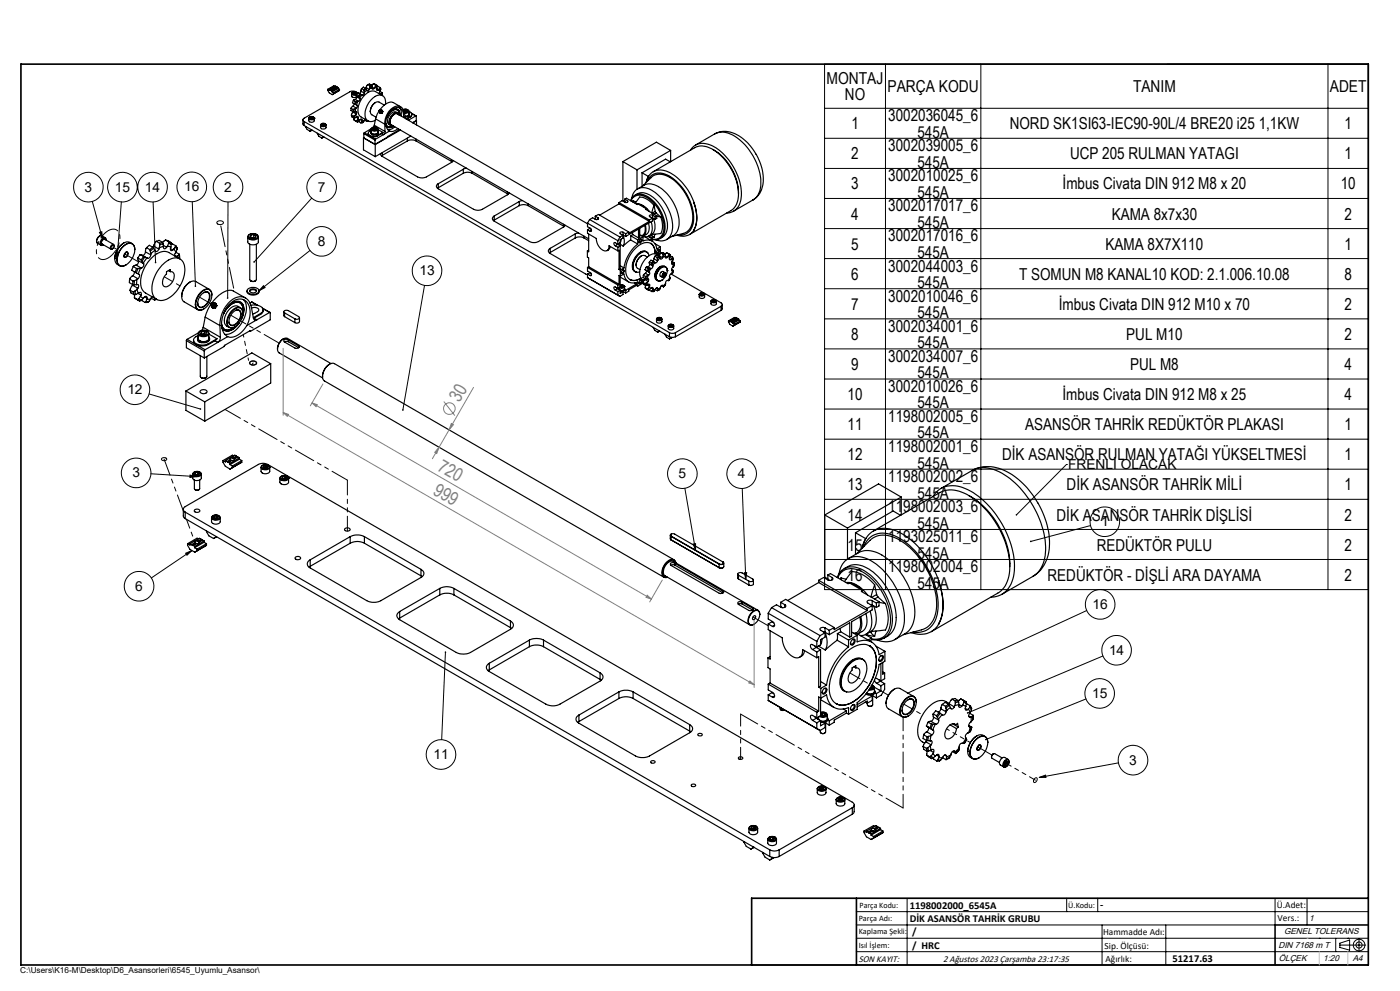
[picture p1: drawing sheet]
<svg xmlns="http://www.w3.org/2000/svg" width="420mm" height="297mm" viewBox="0 0 420 297" stroke-linecap="round" stroke-linejoin="round" font-family="sans-serif">
<defs><g id="words">
<g font-size="5.5" fill="#808080">
<text x="137.9" y="120.9" transform="rotate(-60 137.9 120.9)">30</text>
<text x="131" y="140.9" transform="rotate(30 131 140.9)">720</text>
<text x="129.6" y="148" transform="rotate(30 129.6 148)">999</text>
</g>
<g font-size="4.9">
<text x="248" y="25.2">MONTAJ</text>
<text x="266.3" y="27.6">PARÇA KODU</text>
<text x="339.9" y="27.6">TANIM</text>
<text x="399" y="27.6">ADET</text>
<text x="253.5" y="30.1">NO</text>
<text x="255.4" y="38.8">1</text>
<text x="266.5" y="36.3">3002036045_6</text>
<text x="275.2" y="41.2">545A</text>
<text x="302.9" y="38.8">NORD SK1SI63-IEC90-90L/4 BRE20 i25 1,1KW</text>
<text x="403.3" y="38.8">1</text>
<text x="255.4" y="47.8">2</text>
<text x="266.5" y="45.3">3002039005_6</text>
<text x="321" y="47.8">UCP 205 RULMAN YATAGI</text>
<text x="403.3" y="47.8">1</text>
<text x="275.2" y="50.2">545A</text>
<text x="255.4" y="56.8">3</text>
<text x="266.5" y="54.3">3002010025_6</text>
<text x="275.2" y="59.3">545A</text>
<text x="318.8" y="56.8">İmbus Civata DIN 912 M8 x 20</text>
<text x="402.2" y="56.8">10</text>
<text x="255.4" y="65.8">4</text>
<text x="266.5" y="63.3">3002017017_6</text>
<text x="333.5" y="65.8">KAMA 8x7x30</text>
<text x="403.3" y="65.8">2</text>
<text x="275.2" y="68.3">545A</text>
<text x="255.4" y="74.8">5</text>
<text x="266.5" y="72.4">3002017016_6</text>
<text x="275.2" y="77.3">545A</text>
<text x="331.7" y="74.8">KAMA 8X7X110</text>
<text x="403.3" y="74.8">1</text>
<text x="255.4" y="83.8">6</text>
<text x="266.5" y="81.4">3002044003_6</text>
<text x="305.7" y="83.8">T SOMUN M8 KANAL10 KOD: 2.1.006.10.08</text>
<text x="403.3" y="83.8">8</text>
<text x="275.2" y="86.3">545A</text>
<text x="255.4" y="92.9">7</text>
<text x="266.5" y="90.4">3002010046_6</text>
<text x="275.2" y="95.3">545A</text>
<text x="317.6" y="92.9">İmbus Civata DIN 912 M10 x 70</text>
<text x="403.3" y="92.9">2</text>
<text x="255.4" y="101.9">8</text>
<text x="266.5" y="99.4">3002034001_6</text>
<text x="337.9" y="101.9">PUL M10</text>
<text x="403.3" y="101.9">2</text>
<text x="275.2" y="104.4">545A</text>
<text x="255.4" y="110.9">9</text>
<text x="266.5" y="108.4">3002034007_6</text>
<text x="275.2" y="113.4">545A</text>
<text x="339" y="110.9">PUL M8</text>
<text x="403.3" y="110.9">4</text>
<text x="254.3" y="119.9">10</text>
<text x="266.5" y="117.5">3002010026_6</text>
<text x="318.8" y="119.9">İmbus Civata DIN 912 M8 x 25</text>
<text x="403.3" y="119.9">4</text>
<text x="275.2" y="122.4">545A</text>
<text x="254.3" y="128.9">11</text>
<text x="266.5" y="126.5">1198002005_6</text>
<text x="275.2" y="131.4">545A</text>
<text x="307.5" y="128.9">ASANSÖR TAHRİK REDÜKTÖR PLAKASI</text>
<text x="403.3" y="128.9">1</text>
<text x="254.3" y="138">12</text>
<text x="266.5" y="135.5">1198002001_6</text>
<text x="300.6" y="138">DİK ASANSÖR RULMAN YATAĞI YÜKSELTMESİ</text>
<text x="403.3" y="138">1</text>
<text x="275.2" y="140.4">545A</text>
<text x="254.3" y="147">13</text>
<text x="266.5" y="144.5">1198002002_6</text>
<text x="275.2" y="149.4">545A</text>
<text x="320" y="147">DİK ASANSÖR TAHRİK MİLİ</text>
<text x="403.3" y="147">1</text>
<text x="254.3" y="156">14</text>
<text x="266.5" y="153.5">1198002003_6</text>
<text x="317" y="156">DİK ASANSÖR TAHRİK DİŞLİSİ</text>
<text x="403.3" y="156">2</text>
<text x="275.2" y="158.5">545A</text>
<text x="254.3" y="165">15</text>
<text x="266.5" y="162.5">1193025011_6</text>
<text x="275.2" y="167.5">545A</text>
<text x="329" y="165">REDÜKTÖR PULU</text>
<text x="403.3" y="165">2</text>
<text x="266.5" y="171.6">1198002004_6</text>
<text x="254.3" y="174">16</text>
<text x="275.2" y="176.5">545A</text>
<text x="314.3" y="174">REDÜKTÖR - DİŞLİ ARA DAYAMA</text>
<text x="403.3" y="174">2</text>
</g>
<g font-size="4.1">
<text x="25.4" y="57.4">3</text>
<text x="34.4" y="57.4">15</text>
<text x="43.5" y="57.4">14</text>
<text x="55.3" y="57.3">16</text>
<text x="67.3" y="57.4">2</text>
<text x="95.4" y="57.4">7</text>
<text x="95.4" y="73.7">8</text>
<text x="125.8" y="82.5">13</text>
<text x="38.2" y="118.1">12</text>
<text x="39.7" y="143">3</text>
<text x="203.6" y="143.3">5</text>
<text x="221.4" y="143.3">4</text>
<text x="320.4" y="140.6">FRENLİ OLACAK</text>
<text x="330.3" y="157.7">1</text>
<text x="40.6" y="177">6</text>
<text x="327.8" y="182.5">16</text>
<text x="332.7" y="196.2">14</text>
<text x="327.6" y="209.1">15</text>
<text x="130" y="227.4">11</text>
<text x="338.8" y="229.1">3</text>
</g>
<g font-size="3.2">
<text x="272.9" y="272.3">1198002000_6545A</text>
<text x="330" y="272.2">-</text>
<text x="272.9" y="276.3">DİK ASANSÖR TAHRİK GRUBU</text>
<text x="273.7" y="280.3">/</text>
<text x="273.7" y="284.4">/ HRC</text>
<text x="351.8" y="288.3">51217.63</text>
</g>
<g font-size="2.8">
<text x="383" y="272.2">Ü.Adet:</text>
<text x="330.9" y="280.3">Hammadde Adı:</text>
<text x="383.3" y="276">Vers.:</text>
<text x="331.4" y="284.3">Sip. Ölçüsü:</text>
<text x="257.6" y="288.3">SON KAYIT:</text>
<text x="282.9" y="288.3">2 Ağustos 2023 Çarşamba 23:17:35</text>
<text x="331.6" y="288.3">Ağırlık:</text>
</g>
<g font-size="2.6">
<text x="392.8" y="276">1</text>
<text x="385.2" y="279.9">GENEL TOLERANS</text>
<text x="383.5" y="284">DIN 7168 m T</text>
<text x="383.6" y="288.1">ÖLÇEK</text>
<text x="396.9" y="288.1">1:20</text>
<text x="405.8" y="288.1">A4</text>
</g>
<g font-size="2.5">
<text x="257.9" y="272">Parça Kodu:</text>
<text x="320.5" y="272">Ü.Kodu:</text>
<text x="257.6" y="280">Kaplama Şekli:</text>
<text x="257.6" y="276">Parça Adı:</text>
<text x="257.6" y="284.1">Isıl İşlem:</text>
<text x="6.1" y="291.6">C:\Users\K16-M\Desktop\D6_Asansorleri\6545_Uyumlu_Asansor\</text>
</g>
</g></defs>
<g fill="none" stroke="#000" stroke-width=".35">
<path d="M90.9 35.9v1.2l.4 .5M91.3 36.4l109.5 63.3M91.3 36.4v1.2M91.3 37.6l109.5 63.3M91.7 37.9l.4 .9 .9 .5M92.6 35.5a.89 .89 0 0 1 .9-.6 .89 .89 0 0 1 .8 .6M92.6 35.5l.1 .8 .7 .4 .8-.3 .1-.9M92.6 35.5l.8 .4 .7-.2 .2-.2M92.8 35.2l.4-.2a.51 .51 0 0 1 .7 0 .51 .51 0 0 1 0 .7l-.3 .1a.58 .58 0 0 1-.8-.6zM93.2 35.2v.3M93.3 35.6h.1M93.5 38.9v.2"/>
<path d="M93.5 39.1l-.5 .2M93.5 39.1l.1-.1-.6 .3M93.6 35.5l-.2 .1M93.6 35.1l.3 .2-.1 .2-.8-.1 .2-.2M93.6 35.1l-.4 .1M93.6 35.1v.4M94.3 35.5h.1M95.2 39.9l.5 .9 .9 .6M96.2 37.5a.77 .77 0 0 1 .9-.6 .77 .77 0 0 1 .6 .8l-.8 .3-.5-.2-.2-.3v.7a.98 .98 0 0 0 1.6 0v-.7M96.4 37.1l.5-.1a.49 .49 0 0 1 .8 .4 .49 .49 0 0 1-.7 .4 .45 .45 0 0 1-.6-.1 .45 .45 0 0 1 0-.6zM96.7 37.2v.3M96.8 37.6h.1"/>
<path d="M96.9 37.6h.2M97.1 37.1l.3 .2-.1 .3h-.4l-.3-.1 .1-.3M97.1 37.1l-.4 .1M97.1 37.6h.1M97.1 37.1v.5M97.1 37.6h-.2M98.3 26.8l.5 1 .9 .6M98.3 26.8l.5 .2v-.2M98.8 26.8l.3 .1M99.1 26.9l.1 .2M99.3 27.1h-.1M99.3 27.1l.3 .2"/>
<path d="M99.6 27.3v.2M99.6 27.5l.5 .3M99.7 26.6l.1 .2M99.7 26.6l-.6 .3M99.8 26.8l-.6 .3M100 26.7l-.2 .1M100 26.7l-.7 .4M100.1 27.8v.3l-.4 .3M100.2 26.3l-.5 .1v.2M100.2 26.3l.2 .1M100.3 25.9l-.2-.2-1.8 1.1M100.4 26.4l.1 .1"/>
<path d="M100.5 26.5l-.2 .2h-.3M100.9 25.9l-.7 .4M100.9 25.9l-.4-.2-1.7 1.1M100.9 25.9l.1 .2M101 26.1l-.6 .3M101.1 26.1l.3 .1M101.1 26.1l-.6 .4M101.1 26.1h-.1M101.4 26.5l-1.8 1M101.4 26.5l.4 .3M101.4 26.2l-1.8 1.1M101.4 26.2v.3"/>
<path d="M101.8 27.1l-.4 .2M101.8 27.1l-2.1 1.3M101.8 26.8l-1.7 1M101.8 26.8v.3M105.3 32.5v.6l.6 .4M105.3 32.5l.6 .3M105.4 34.5l.2 .5 .6 .4M105.4 34.5l.6 .4M105.5 28a.89 .89 0 0 1 .8-.5 .89 .89 0 0 1 .8 .5M105.5 28v.8l.2 .3 .7 .1 .6-.2M105.5 28l.5 .5a.83 .83 0 0 0 1.1-.5M105.7 27.8l.3-.2a.49 .49 0 0 1 .8-.1 .49 .49 0 0 1 0 .8h-.2a.58 .58 0 0 1-.7 .1 .58 .58 0 0 1-.2-.6z"/>
<path d="M105.9 33.6l1 .5M105.9 31.8l-.6 .7M105.9 33.5h.3M105.9 31.8l1 .6M105.9 32.8v.7M105.9 33.5l-.5 1M106 27.8l-.1 .2 .3 .2M106 27.8v.3M106 30.1l-.3 .7 .7 .3M106 34.9l.2 .5M106 30.1l.6 .3M106.1 28.1h.1"/>
<path d="M106.2 33.5h.4M106.2 31l-.3 .8M106.2 28.1l-.1 .1M106.2 28.1h.2M106.2 32.7l-.3 .1M106.2 32.7v.8M106.2 35.9l.4 .3M106.2 35.9l1 .6M106.3 34.7l-.3 .2M106.3 34.7l.2 .6M106.3 35.3l-.1 .6M106.4 31.1l.2 .2"/>
<path d="M106.4 27.7l.3 .2-.1 .2-.4 .1M106.4 27.7l-.4 .1M106.4 28.1h.1M106.4 27.7v.4M106.4 28.1h-.2M106.5 35.3l-.3 .1M106.5 29.8l-.5 .3M106.5 29.8l1 .6M106.6 31.3l.4 .2M106.6 33.5a.36 .36 0 0 1 .5 .2 .36 .36 0 0 1-.2 .4M106.6 30.4l-.2 .7M106.6 30.4h.3"/>
<path d="M106.6 33.5h.1M106.7 34.4l.3 .7M106.7 32.5l-.1 1M106.7 32.5l-.5 .2M106.7 34.4l-.4 .3M106.9 28.5l.1 .5M106.9 34.1l-.2 .3M106.9 32.4l-.2 .1M106.9 28.5l.6 .4M106.9 30.4l-.3 .9M106.9 35.1l.6 .4M107 35.1l.1-.1a.3 .3 0 0 1 .4 .1 .3 .3 0 0 1 0 .4"/>
<path d="M107 31.5l.2 .4-.3 .5M107 29l-.1 .5-.4 .3M107 35.1l-.5 .2M107 29l.9 .6M107 36.1l-.1 .2 .3 .2M107 36.1l.5 .3M107.1 28h.1M107.1 28v.1M107.3 27.8l-.4 .7M107.3 27.8l.6 .4M107.3 27.8l.1 .1M107.4 27.9a2.25 2.25 0 0 0-2.3-.5l-13.8 8a.53 .53 0 0 0-.4 .5 .53 .53 0 0 0 .4 .5"/>
<path d="M107.4 35.7l.5 .4M107.4 30.4l-.4 1.1M107.4 30.4h-.5M107.4 27.9l.3 .1M107.4 35.7l-.4 .4M107.5 36.4l-.3 .1M107.5 35.5l-.1 .2M107.5 28.9l.2 .2M107.5 30.4h-.1M107.6 36.3l.7 .5M107.7 29.1l.2 .3M107.7 28l1 .5"/>
<path d="M107.9 36.1l-.4 .3M107.9 29.4v.2M107.9 28.2l-.4 .7M107.9 28.2l.3 .1M107.9 29.6v.5l-.4 .3M108.2 28.3l-.5 .8M108.2 28.3l.3 .2M108.2 35.8l.4 .2M108.3 27.3l-.2 .5-.4 .2M108.3 27.3l1 .6M108.4 36.7l-.1 .1M108.5 26.6l-.2 .7"/>
<path d="M108.5 26.6l.6 .3M108.5 28.5l-.6 .9M108.5 36.2l-.1 .5M108.5 28.5h.2M108.6 36a.27 .27 0 0 0-.2-.4 .27 .27 0 0 0-.3 .3l-.2 .2M108.6 36l-.1 .2M109 36.6l-.6 .1M109 36.6l-.7 .2M109.1 26.9l.1 .3M109.2 27.2l.1 .5M109.3 36.2h-.8M109.3 27.9l-.3 .6h-.3"/>
<path d="M109.3 36.2l-.3 .4M109.3 39.8l-.2 .2M109.3 27.7v.2M109.3 39.8l1.6 .9M109.4 36l.6 .4M109.5 35.7l-.2 .5M109.6 26.5l-.5 .4M109.6 26.5l.2 .2M109.6 26.5l-.6-.4-.5 .5M109.8 26.7l-.6 .5M109.8 26.7l.3 .4M109.8 26.2l-.1 .3"/>
<path d="M109.8 26.2l1 .6M110.1 27.1l-.8 .6M110.1 36.1v.1M110.1 36.2l-.1 .2M110.2 36.2h-.1M110.3 25.4l-.5 .8M110.3 25.4l.5-.2 .7 .3M110.3 36.2l-.3 .2M110.3 36.2h.1M110.3 25.4l.6 .3M110.5 39.9v.5l.4 .3M110.8 26.8l-.1 .1a.35 .35 0 0 1-.3 .4 .35 .35 0 0 1-.3-.2"/>
<path d="M110.9 26.6l-.1 .2M110.9 25.7v.3M110.9 26v.6M111.1 33.4l.4 1 1.3 .7M111.2 39.6a1.21 1.21 0 0 0 1.2 .8 1.21 1.21 0 0 0 1.1-.8M111.3 40l.3 .3 .4 .1M111.4 38.7a1.09 1.09 0 0 1 1-.6 1.09 1.09 0 0 1 .9 .6M111.4 39.3a.71 .71 0 0 0 .1 .8 .71 .71 0 0 0 .8 .2 .77 .77 0 0 0 .8-.1 .77 .77 0 0 0 .2-.9M111.4 38.7v.9a1.14 1.14 0 0 0 1.9 0v-.9M111.4 39a.85 .85 0 0 0-.8 .5 .85 .85 0 0 0 .1 .9l1.3 .5 1.2-.3M111.4 38.7a1.14 1.14 0 0 0 1.9 0M111.4 38.6l-2.1 1.2"/>
<path d="M111.5 25.5l-.6 .2M111.5 25.5l.1 .3M111.6 25.8l-.7 .2M111.6 25.8l.1 .5M111.6 38.3l.7-.2a.58 .58 0 0 1 .7 .1 .58 .58 0 0 1 0 .8l-.5 .1a.6 .6 0 0 1-.7-.1 .6 .6 0 0 1-.2-.7zM111.6 26.1l.7 .4M111.7 26.3l-.8 .3M111.7 26.3v.2a.3 .3 0 0 0 .3 .3 .3 .3 0 0 0 .3-.3M111.9 38.4v.4M112 25.1l-.5 .5M112 25.1l1.1 .5M112 25.1l.7 .4"/>
<path d="M112.2 38.8l-.1 .1M112.2 38.8l.4 .1M112.3 37.5l-.3 .6M112.3 37.5l3.2 1.9M112.4 26.3l.7 .2M112.4 26.3l-.1 .2M112.5 38.3l.4 .2-.1 .3-.6 .1-.4-.2 .1-.3M112.5 38.3l-.6 .1M112.5 38.8l.1 .1M112.5 38.3v.5M112.5 38.8h-.3M112.6 25.7l-.2 .6"/>
<path d="M112.6 25.7l.5 .2M112.6 30.7l-1.1 1.3-.4 1.4M112.7 25.5l-.1 .2M112.7 25.5l.4 .1M112.7 35.6l2.7 1.6M112.7 35.6l-.4 1.9M113 26.7l.4 .3M113.1 26.5l-.1 .2a.26 .26 0 0 0 0 .3 .26 .26 0 0 0 .4 0M113.1 25.6v.3M113.1 25.9v.6M113.1 25.9l.9 .3M113.3 38.8l1.6 .9"/>
<path d="M113.6 26.8l.4 .6M113.6 26.8l-.2 .2M113.8 33.2h.1M113.8 33.4h.1M113.8 33.4l.1 .3M113.8 33.1v.1M113.8 33.5l.1 .2M113.9 26.4l-.3 .4M113.9 26.4l.3 .5M113.9 33.7l.3 .1M113.9 33.7l.1 .2M114 27.4l-.2 .7 .3 .1"/>
<path d="M114 26.2l-.1 .2M114 26.2l.2 .7M114 27.4h.1M114 33.9l.2 .1M114 28.2h.1M114 27.4l.7 .4M114.1 33.1l.1 .3h-.4M114.1 33.1v.3l-.4-.1-.5 .9-.5 1.4M114.1 33.1a.3 .3 0 0 1 .4 .2 .3 .3 0 0 1-.2 .4 .3 .3 0 0 1-.4-.2M114.2 26.9l-.2 .5M114.2 33.8h.2M114.2 33.8l-.2 .1"/>
<path d="M114.2 34h.1M114.2 28.1l.1 .3M114.2 28.1l-.1 .1M114.3 33l-.2 .1M114.3 33l.3 .2M114.3 33h.2M114.3 33h-.2M114.4 33.8l.2 .1M114.5 33l.4 .5M114.5 33l.1 .2M114.5 27.9l-.3 .2M114.5 33.6l-.3 .2"/>
<path d="M114.5 33.6l-.1 .2M114.6 33.2l-.1 .4M114.6 33.2l.1 .2M114.6 33.9l-.4 .1M114.7 27.8l-.2 .1M114.7 27.8l-.1 .8-.1-.7M114.7 33.4l-.2 .2M114.7 33.4l.2 .1M114.8 28.7l-2.2-1.3a3.5 3.5 0 0 0-3.9 1.9 4.7 4.7 0 0 0-.7 5.6l2.4 1.4M114.9 33.5l-.3 .4M114.9 39.7l-.4 .3M114.9 39.7l-1.7 .9"/>
<path d="M115.3 31.5l-1.6-.9a2.55 2.55 0 0 0-2.6 2.8M115.4 37.2l.1 2.2M115.5 39.4l-.2 .7-.3 .3M115.6 31.3a1.96 1.96 0 0 0-.3-2.2 1.96 1.96 0 0 0-2.1-.5 6 6 0 0 0-3.4 7 1.89 1.89 0 0 0 2.8 .4M115.7 36.9a1.24 1.24 0 0 0 .9 1.1 1.24 1.24 0 0 0 1.3-.3 1.24 1.24 0 0 1-1.3 .3 1.24 1.24 0 0 1-.9-1.1zM115.8 37.4a1.3 1.3 0 0 0 2.2 .3M115.8 37.7a1.47 1.47 0 0 0 2.2 .1M116.4 34.4l.2-.3a2.08 2.08 0 0 1 3-1l.2 1.4M116.9 39.3l-1.9 1.1M117 36.5l.4 .9 59.2 34.2M117 36.5a2.19 2.19 0 0 1 2.2-2.4l57 33M117.1 33.6l-1 1.5 .2-.4a2.29 2.29 0 0 1 3.1-1.6l.3 .6 .1 .8a1.33 1.33 0 0 0-.8-1.6 1.33 1.33 0 0 0-1.6 .5z"/>
<path d="M118 37.8l-1.4 .4M118.3 34.3l-.9 .9-.4 1.3M118.4 38a2.72 2.72 0 0 1-2.1 .9M119.3 33.9a1.71 1.71 0 0 0-2.7 1l-.1 .3a1.61 1.61 0 0 0 .7 2.4M119.4 38.6a2.51 2.51 0 0 1-2.5 .7M119.6 33.1l.3 1.4a1.41 1.41 0 0 0-.6-1.7 1.41 1.41 0 0 0-1.8 .3l-.8 .7M119.6 34.4a1.12 1.12 0 0 0-1.1-.5 1.12 1.12 0 0 0-.9 .7l-.3 .5a1.52 1.52 0 0 0 .3 2.5h.2M119.7 34.4a1.16 1.16 0 0 0-1.2-.6 1.16 1.16 0 0 0-1 .8l-.2 .2a1.93 1.93 0 0 0 0 2.8h.5M119.8 32.3a2.57 2.57 0 0 1 .5 2.4M119.9 38.8l-7.4 4.5M120.1 39l-7.5 4.3M120.2 32l-2.2-1.3a3.4 3.4 0 0 0-3.6 1.7l-.5 .6 .2 .1"/>
<path d="M121 32.9l.6-.2a.91 .91 0 0 1 1.1 .7h-.1M121 32.9l.5-.2a.58 .58 0 0 1 .8 .1 .58 .58 0 0 1 0 .8l-1 .1M121.1 35.2a2.21 2.21 0 0 0-2.2-3 4.7 4.7 0 0 0-2.4 6.7l.4 .4M121.2 33l-.1 .2M121.2 33v.4M121.5 33.5h-.1M121.5 33.5h.4M121.7 35.5l-.4-1.7a2.21 2.21 0 0 0-1.6-2 2.21 2.21 0 0 0-2.4 .9l-.3 .3a6 6 0 0 0-1.6 4.2M121.8 32.9l.4 .3-.1 .3-.9-.1M121.8 32.9l-.6 .1M121.8 33.4l.1 .1M121.8 32.9v.5"/>
<path d="M121.8 33.4l-.3 .1M122.7 34a.68 .68 0 0 1-.1 .7 .68 .68 0 0 1-.8 .2h-.3M122.7 33.4h.1M122.7 33.4v.9a.98 .98 0 0 1-1.2 .6M122.7 33.4a.79 .79 0 0 1 .8 .6 .79 .79 0 0 1-.5 1M122.7 33.4a1.02 1.02 0 0 1-1.3 .5M122.8 34.3a.96 .96 0 0 1-1.2 .8M123 35.1l-1 .6M123 35v.1M123 35l-1.2 .6M123.4 33.9l1.4 .8M123.5 34l1.2 .7"/>
<path d="M123.5 34.3l-.5 .8M124.7 34.7l.2 1.4M124.7 34.7l-2.2 1.3M124.9 36.1l.1 .1M124.9 36.1l-1.1 .7M125 36.2l-1.1 .6M125 36.2v1.2M97 41v.1M97 41.1l-.4 .3M109 41.3l3.6 2M109 41.3v3.6l3.6 2.1M109.1 41.2l-.1 .1"/>
<path d="M109.1 40l3.4 2M109.1 40v1.3l3.4 2M110.9 40.7a2.45 2.45 0 0 0 2.3 0M110.9 40.7l1.7 1M111.5 40.2v.1M111.7 40.3v.1M112.5 42v1.3M112.6 43.3v3.7M112.6 41.7l-.1 .3M113.2 40.6v.1M114.1 46.1l.6 .8 10.6 6.1 1.3 .3 1.3-.3 7.5-4.3 .6-.6M114.5 40l-1.3 .7"/>
<path d="M114.5 40l.5 .4M114.7 46.6l-.3 .1M114.7 45.8v.8M115 40.4l-2.4 1.3M122.2 42.3l1-.4 1.6 .4M122.2 42.3l-7.5 4.3M122.2 41.4v.9M123.3 40.8l-10.7 6.2M124.8 42.3l10.6 6.1M124.8 41.7v.6M131.5 55.1a.79 .79 0 0 0-.6 .7 .79 .79 0 0 0 .6 .8l10.6 6.1 1.3 .3 1.3-.3 7.5-4.3 .6-.6M131.5 56.3l-.3 .1"/>
<path d="M131.5 55.1v1.2M135.4 48.4l.3 .1M135.4 47.8v.6M139 51.9l1.3-.3 1.3 .3M139 50.7l-7.5 4.4M139 50.7v1.2M139 51.9l-7.5 4.4M139.9 50.4l-.9 .3M141.6 51.9l10.6 6.2M141.6 51.4v.5M152.2 58.1l.3 .1M152.2 57.5v.6"/>
<path d="M186.9 48.4v11.7l.5 .3M186.9 48.4l4.2 2.5M187.4 59.7v.8l.4 .2M187.4 59.7l.8 .4M187.4 59.7l.5-.3 3.3 1.9 .3-.1M189.5 59.4a3.6 3.6 0 0 1 5.7-2.6 13.1 13.1 0 0 1 6.4 12.4 3.4 3.4 0 0 1-4.9 2.7M190 58.8l-.8 1.3M190.1 58.8a3.8 3.8 0 0 1 5 .6 11.1 11.1 0 0 1 4.3 10.2 2.77 2.77 0 0 1-3.8 2M190.5 58.5a4.1 4.1 0 0 1 5.5 .7 10.9 10.9 0 0 1 4 10.2 3.3 3.3 0 0 1-2 2.1M191.1 50.9v5.8M191.2 56.7l2-1.2a5.4 5.4 0 0 1 6.1 1.8 12.5 12.5 0 0 1 4.2 11.2l-1 1.7-2.5 1.6M192.6 51.8v4"/>
<path d="M192.6 51.8l1.9 1.1M192.8 55.7l2.5-2.5a4.5 4.5 0 0 1 6.1 .2 14.9 14.9 0 0 1 6.3 13.2 3.9 3.9 0 0 1-2.7 3.4l-3.4 .9M194.1 54.4a4.1 4.1 0 0 1 6.3-1.8 15.3 15.3 0 0 1 7.6 14.4 3.9 3.9 0 0 1-4.6 3.4M194.6 52.8l-.7 1.9M194.6 52.8a4.5 4.5 0 0 1 6.3-1.1 17 17 0 0 1 7.3 9M194.6 52.8l-.1 .1M196 51.5l12.4-7.2a6.4 6.4 0 0 1 7 1.6 16.3 16.3 0 0 1 6 14.1 4.7 4.7 0 0 1-2.1 3.1l-12.5 7.2M201.1 48.5l-1.4-.8-7.1 4.1M201.2 45.1l-10.1 5.8M201.2 45.1v3.3M201.2 45.1l-4.3-2.5-10 5.8M207.2 45a4.4 4.4 0 0 1 6-1.5 17 17 0 0 1 9.1 16.5 4.4 4.4 0 0 1-4.3 3.8"/>
<path d="M213.9 44.8a15.6 15.6 0 0 1 7.6 13.3M214.5 40.1a8 8 0 0 1 9.1 2.1 16.1 16.1 0 0 1 5.2 13.3 6.2 6.2 0 0 1-2.9 4.4M214.5 40.1a6.5 6.5 0 0 1 7 1.5 17.5 17.5 0 0 1 6.7 14.5 5 5 0 0 1-2.3 3.8M214.5 40.1l-5.9 3.4M225.9 59.9l-5.8 3.4M29.3 72.9l1 .6M30.6 70.7a1.42 1.42 0 0 0-1.4 .7 1.42 1.42 0 0 0 .1 1.5M31.4 71.7h.1M31.4 71.7a.98 .98 0 0 0-.8 1.4l2.7 1.5M31.4 71.7l2.7 1.6M31.5 71.8a.88 .88 0 0 0-1 .3 .88 .88 0 0 0 0 1.1h.2M31.6 71.3l-1-.6a1.51 1.51 0 0 0-1.3 2.2"/>
<path d="M31.9 72a.63 .63 0 0 0-.4-.8 .63 .63 0 0 0-.8 .3 1.24 1.24 0 0 0-.2 2.1l.5-.2M33.5 73.7l.3-.3a.56 .56 0 0 1 .3 .8 .56 .56 0 0 1-.8 .2zM34.3 73.8a.45 .45 0 0 0-.4-.6 .45 .45 0 0 0-.5 .4 .54 .54 0 0 0-.3 .6 .54 .54 0 0 0 .6 .4h.1M34.4 77.5l.4 1.4 1 .7M34.4 77.5h.1M35.1 77.9a1.64 1.64 0 0 0 .8 1.7 1.64 1.64 0 0 0 1.9-.2M37 73.9a1.9 1.9 0 0 1 3.3 0 5.2 5.2 0 0 1-3.7 5.9 1.88 1.88 0 0 1-1.4-2.8l.6-1.5zM37.1 72.8v.1a5.9 5.9 0 0 0-2.7 4.6M37.5 75.8a.52 .52 0 0 1 .8-.2 .52 .52 0 0 1 0 .8 .6 .6 0 0 1-.5 .7 .6 .6 0 0 1-.7-.4zM37.7 75.7l-.6 .9M37.7 75.6a.51 .51 0 0 1 .7 .3 .51 .51 0 0 1-.2 .6 .53 .53 0 0 1-.5 .6 .53 .53 0 0 1-.6-.4zM39.7 73a2.31 2.31 0 0 0-3.5 .6 6 6 0 0 0-1.8 3.9"/>
<path d="M40 79.9l-.5 1.1 1 .6M40 79.9l1 .6M40.4 74.8a1.67 1.67 0 0 0-.8-1.8 1.67 1.67 0 0 0-2 .3 5.9 5.9 0 0 0-2.5 4.6M40.9 79.4l-.9 .5M40.9 79.4l1.5 1M41.3 77.3l.2 .8M41.3 77.3l1 .6M41.5 78.1a1.16 1.16 0 0 1-.6 1.3M41.5 78.1l1.6 1M42.1 76.3l-.8 1M42.1 76.3l.6 .2M42.1 76.3l1 .6"/>
<path d="M42.3 77.9l.3 .3M42.6 78.2l.4 .6M42.7 76.5l1.6 .9M43 78.8l.1 .3M43.1 76.9l-.8 1M43.1 76.9l.3 .1M43.1 79.1a1.14 1.14 0 0 1-.7 1.3M43.4 77l-.8 1.2M43.4 77l.7 .3M43.6 75.5a1.02 1.02 0 0 1-.9 1M43.6 75.5l1.6 .9M44 74.2l-.4 1.3"/>
<path d="M44 74.2l.9 .6M44.1 77.3l-1.1 1.5M44.1 77.3l.2 .1M44.9 74.8l.2 .4M45.1 75.2l.1 .9M45.2 76.4a1.02 1.02 0 0 1-.9 1M45.2 76.1v.3M45.8 74.1l-.9 .7M45.8 74.1l.3 .3M45.8 74.1l-1-.6-.8 .7M46.1 74.4l-1 .8M46.1 74.4l.4 .6"/>
<path d="M46.1 73.7l-.2 .5M46.1 73.7l1.6 .9M46.5 75l-1.3 1.1M46.9 72.3l-.8 1.4M46.9 72.3l.8-.3 1.1 .6M46.9 72.3l1 .6M47.7 74.6a.63 .63 0 0 1-.5 .7 .63 .63 0 0 1-.7-.3M47.8 74.3l-.1 .3M47.9 72.9v.5M47.9 73.4l-.1 .9M48.5 79.5a5.2 5.2 0 0 1 5.2-2 4 4 0 0 1 1.6 4.8 10 10 0 0 1-6.3 7.7 2.97 2.97 0 0 1-3.4-3.7 11.2 11.2 0 0 1 2.9-6.8zM48.8 72.6l-.9 .3"/>
<path d="M48.8 72.6l.1 .5M48.9 73.1l-1 .3M48.9 73.1l.1 .8M49 73.5l1 .6M49 73.9l-1.2 .4M49 73.9v.3a.48 .48 0 0 0 .5 .4 .48 .48 0 0 0 .5-.5M49.6 71.9l-.8 .8M49.6 71.9l1.7 .8M49.6 71.9l1 .6M50.2 73.8l1.1 .2M50.2 73.8l-.2 .3M50.6 73l-.4 .8"/>
<path d="M50.6 73l.8 .2M50.6 72.5v.5M50.6 72.5l.7 .2M51.1 74.5l.8 .4M51.3 74l-.1 .4a.43 .43 0 0 0 0 .6 .43 .43 0 0 0 .7-.1M51.3 72.7l.1 .5M51.4 73.2l-.1 .8M51.4 73.2l.3-.1 1 .6M52.1 74.6l.7 1M52.1 74.6l-.2 .3M52.4 76.6l.5 .3M52.6 74l-.5 .6"/>
<path d="M52.6 74l.5 .8M52.7 73.7l-.1 .3M52.7 73.7l.5 .6-.1 .5M52.7 75.6h.1M52.8 75.6l-.4 1.1M52.8 75.6l1 .6M52.9 76.9h-.1M53.1 74.8l-.3 .8M53.2 76.8v.4M53.2 76.8l-.3 .1M53.7 76.4l-.5 .4M53.8 76.2l-.1 .2"/>
<path d="M53.8 76.2v1.3l-.1-1.1M54 77.6l-3.4-1.9a4.8 4.8 0 0 0-5.4 1.9 9.7 9.7 0 0 0-2.7 8.8l1 1.3 3.5 2M74.3 71a1.8 1.8 0 0 1 3-.6l.2 .6M74.3 71v1.5a1.82 1.82 0 0 0 3.2 0v-1.5M74.3 71a1.84 1.84 0 0 0 3.2 0M74.7 70.4a1.59 1.59 0 0 1 2.6 .5 1.57 1.57 0 0 1-2.8-.2zM74.9 73.2v10.6l.3 .4M75.2 70.4v.7M75.5 71.3l.2-.1zM76.2 71.2l.1 .1-.6-.1M76.2 70.3l.6 .4-.2 .5-.9 .2-.7-.4 .2-.6M76.2 70.3l-1 .1"/>
<path d="M76.2 70.3v.9M76.2 71.2h-.5M76.9 73.2v10.6a1.13 1.13 0 0 1-1.7 .4M148.3 64.7a.82 .82 0 0 0-.6 .8 .82 .82 0 0 0 .6 .8l10.6 6.1 1 .3 1.6-.3 7.7-4.5 .3-.4M148.3 66l-.3 .1M148.3 64.7v1.3M155.8 61.6l1.3-.3 1.3 .3M155.8 60.4l-7.5 4.3M155.8 60.4v1.2M155.8 61.6l-7.5 4.4M156.7 60.1l-.9 .3M158.4 61.6l10.7 6.2"/>
<path d="M158.4 61.1v.5M165.1 74.4a.82 .82 0 0 0-.6 .8 .82 .82 0 0 0 .6 .8l11.1 6.3M165.1 74.4v1.3M165.1 75.7l-.2 .1M169.1 67.8l.2 .1M169.1 67.2v.6M172.6 71.3l1-.3 1.6 .3M172.6 70.1l-7.5 4.3M172.6 70.1v1.2M172.6 71.3l-7.5 4.4M173.5 69.8l-.9 .3M175.2 71.3l1.4 .8"/>
<path d="M175.2 70.8v.5M176.2 75.2v1.8l.4 .3v2.6M176.2 66.9v1l1 .6a.43 .43 0 0 1 .3 .4 .43 .43 0 0 1-.4 .4M176.2 68.9v1l2.7 1.6a3.5 3.5 0 0 0 3 3.7 1.37 1.37 0 0 0 .8-1.5l2.6 1.5M176.2 66.9l9.1 5.2M176.2 68.9l.9 .4M176.6 79.9l9.1 5.3M176.6 70.1v5.4l-.4-.3M176.6 79.9l-.4 .2M176.6 75l-.4 .2M176.9 65.8l9.1 5.2M176.9 65.8l-.7 1.1"/>
<path d="M177.3 68.6l-.3-.2-.8 .5M177.4 69.1l-.3 .2M178.6 64.8l.8 .5M178.6 64.8l.9-.5 9.1 5.2M178.6 64.8v.8l.3 .2M179.4 65.3a.43 .43 0 0 1-.1 .6 .43 .43 0 0 1-.6-.1l-.9-.5-.9 .5M179.4 65.3v.4M183.1 73.9l-.3 .7-.7 .5M184.6 73.7l.7 .4M185 73l.3 .2M185.3 73.2l-.7 .5M185.3 73.2l.8 .5"/>
<path d="M185.3 73.2l-.7-.5a.34 .34 0 0 0-.5 .2 .34 .34 0 0 0 .2 .4l.3 .4M185.3 75.2l.4-.2v5.7M185.3 72.1v1.1M185.3 74.1v1.1M185.7 60.7v.4M185.7 61.1l9.1 5.3M185.7 61.1l-5.8 3.4M185.7 60.7l9.1 5.2M185.7 73l1.2 .7M186 72.8l-.7 .5M186 71l-.7 1.1M186.1 72.8l-.8 .4"/>
<path d="M186.1 73.7v6.8l-.4 .2M186.1 73.7l-.8 .4M186.1 79.7l1.1 .6M186.3 71.7l-.2 1M186.5 70.3l.4 .1M186.9 69.6l-.3-.1a.39 .39 0 0 0-.5 .1 .39 .39 0 0 0 0 .5l.8 .4M186.9 70.4a3.9 3.9 0 0 1 0 3.3M186.9 70.5l-.9 .5M186.9 69.6v.8M186.9 70.5v.8l-.8 .5v1M186.9 69.6l.8 .5M186.9 70.4l.8 .5"/>
<path d="M187.7 70.1v.8M187.7 70.9l3.9-2.3v2.7M188.2 60.1a.47 .47 0 0 1-.1 .7 .47 .47 0 0 1-.7-.2l-.8-.5-.9 .6M188.2 60.1v.5M188.6 69.5l-.9 .6M189.2 71.9l-2.3 1.8M189.2 71.9l2.1 1.2M189.2 70.7v1.2M189.2 70.7l2.1 1.2M189.3 60.2a2.96 2.96 0 0 1 4.8-1 10.6 10.6 0 0 1 4.8 10.5 2.64 2.64 0 0 1-3.3 1.9M189.7 69.7l.1 .6M189.8 70.3l-.6 .4"/>
<path d="M189.8 70.3l1.8 1M189.9 60.2l-.1 .3M189.9 60.2l.1 .4M189.9 60.2l1 .3M190.5 60.9l1.4-1.8a6.1 6.1 0 0 1 4.3 2.4M190.8 79.4l.3 .9 .9 .5M190.9 61.1a4.7 4.7 0 0 1 4 2.3M191.3 73.1a11.7 11.7 0 0 0-4.1 7.2M191.3 71.9v1.2M191.5 61.2l1.2 .4 1.3 1M191.5 61.2l2.5 1.4M191.9 70.4l1 .6"/>
<path d="M192.1 71.8a.38 .38 0 0 1 .5 .1 .38 .38 0 0 1-.2 .5 .43 .43 0 0 1-.6 .3 .43 .43 0 0 1 0-.7zM192.1 71.8a.45 .45 0 0 1 .3 .6 .45 .45 0 0 1-.6 .2l-.1-.1M192.2 70.6h.5M192.4 76.7l-1.2 1.3-.4 1.4M192.7 70.6l.3 .1M192.9 71v1.2a2.83 2.83 0 0 1 4.2 2.4l1-.6M192.9 71l-1.6 .9M193 70.7l2.7 1.5M193.4 67.6a2.85 2.85 0 0 1-.7 3M193.6 67.4l.1 .4a2.94 2.94 0 0 1-.7 2.9M193.7 71l-.1 .1M194 75.5a2.66 2.66 0 0 0-3.4 1.6l-.2 .3a2.87 2.87 0 0 0 .1 4"/>
<path d="M194 62.6l-.3 .2 3.3 1.9M194.2 77l-.7-.4a2.61 2.61 0 0 0-2.7 2.8M194.3 75.8a2.07 2.07 0 0 0-3.1 .7l-.9 1.4a2.78 2.78 0 0 0 .3 3.6l.4 .1M194.4 79.9l-.5 .2M194.4 79.9l1 .6M194.5 70.9l1.1 .6M194.6 66.9a2.81 2.81 0 0 1-.7 3.4l-.9 .5M194.7 76.7a1.47 1.47 0 0 0-1.1-1.3 1.47 1.47 0 0 0-1.5 .5 4.3 4.3 0 0 0-1.7 5.3l.5 .4 1-.1M194.8 78.6l.1 .6M194.8 78.6l.6 .3M194.8 66.4l-6.2 3.5v-.4M194.8 65.9v.5"/>
<path d="M194.9 79.2l-.1 .5-.4 .2M194.9 79.2l.9 .5M195.2 73h.1M195.2 73a3.2 3.2 0 0 1 1.3 3.1 2.76 2.76 0 0 0-1.2-3.1 2.76 2.76 0 0 0-3.4 .4 9.1 9.1 0 0 0-4 9 2.64 2.64 0 0 0 4.4 1 3.3 3.3 0 0 1-3.3 .4M195.3 66.5a3.3 3.3 0 0 1-1.2 4.5h-.6M195.4 65.2l.4 .1M195.4 78.9l.2 .3M195.4 70.4l.8 .8M195.6 79.2l.2 .3M195.6 71.5v.1M195.6 71.5l-.6 .4M195.7 70.3l-.3 .1"/>
<path d="M195.7 71.8l-.4 .2M195.8 64.5l-.2-.1a.42 .42 0 0 0-.6 0 .42 .42 0 0 0-.1 .5l.9 .5M195.8 65.4l-1 .5M195.8 64.5v.8M195.8 65.4v.8l-3.9 2.2v2.7l-.3 .2M195.8 64.5l.7 .4M195.8 65.3l.7 .5M195.8 79.5v.2M195.8 79.7v.5l-.4 .3M195.9 78.3l-.5 .6M195.9 78.3l.2 .2M195.9 78.3l-.6-.3-.5 .6"/>
<path d="M196 65.5a3.7 3.7 0 0 1-1.4 5.3l1.6 .4M196.1 78.5l-.5 .7M196.1 78.5l.4 .2M196.2 61.5l-.7 2.3M196.2 61.5l.4 1.9M196.3 77.6l-.2 .4-.4 .2M196.3 77.6l.9 .6M196.5 70.2l-.3 1M196.5 73l1.6 1M196.5 78.7l-.7 .8M196.5 76.8l-.2 .8M196.5 76.8l.6 .3"/>
<path d="M196.5 64.9v.9M196.6 63.4l.2 .4M196.6 63.4l-.9 .5M196.8 63.8l1.4 1.2M196.8 63.8l-.6 .4M197 64.7l-.5 .2M197 64.8l1.2 .2M197 64.7v.8l-.5 .3M197.1 77.1l.1 .3M197.2 75a.42 .42 0 0 1 .6-.2 .42 .42 0 0 1-.1 .7 .38 .38 0 0 1-.3 .4 .38 .38 0 0 1-.4-.3zM197.2 77.4v.6M197.2 78.2v.1a.47 .47 0 0 1-.7 .4"/>
<path d="M197.2 78h.1M197.2 78v.2M197.4 74.8a.4 .4 0 0 1 .2 .6 .4 .4 0 0 1-.6 .1M197.4 76.3v.1M197.7 76.8l-.6 .3M197.7 76.8l.1 .2M197.7 76.8l-.6-.4-.6 .4M197.7 76.1v.4M197.8 76.7l-.1 .1M197.8 76.7l1 .5M197.8 76.6a2.64 2.64 0 0 0-3.9 .8 5.1 5.1 0 0 0-1.4 6.2l.7 .5M197.8 77l-.6 .4"/>
<path d="M197.8 77l.2 .4M198 77.4l-.8 .6M198.1 79.9l-.5 .4-.8 1-.4 1.5M198.1 74v1.8l-.8 .5M198.2 65a6 6 0 0 1 0 5l-2.8 .4M198.3 75.8l-.5 .9M198.3 75.8l.6-.1 .6 .4M198.3 75.8l.7 .4M198.8 77.2a.36 .36 0 0 1-.3 .4 .36 .36 0 0 1-.5-.2M198.9 77l-.1 .2M199 76.2v.3M199 76.5l-.1 .5"/>
<path d="M199.5 76.1l-.5 .1M199.5 76.1l.1 .2M199.6 76.3l-.6 .2M199.6 76.3v.5M199.6 76.8l-.7 .2M199.6 76.8v.2a.28 .28 0 0 0 .2 .4 .28 .28 0 0 0 .4-.3M199.6 76.8l.6 .3M200 75.8l-.5 .4M200 75.8l1 .5M200 75.8l.6 .3M200.3 76.9l.6 .3M200.3 76.9l-.1 .2"/>
<path d="M200.6 76.4l-.3 .5M200.6 76.4l.4 .2M200.6 76.1v.3M200.6 76.1l.4 .2M200.8 77.5l.4 .3M200.9 77.2l-.1 .2a.27 .27 0 0 0 0 .4 .27 .27 0 0 0 .4 0M201 76.6l-.1 .6M201 76.3v.3M201 76.8l.8 .3M201.4 77.6l.4 .7M201.4 77.6l-.2 .2M201.5 79l.3 .2"/>
<path d="M201.6 78.5h.1M201.7 77.3l-.3 .3M201.7 77.3l.3 .5M201.7 78.5l.6 .3M201.8 78.3a.45 .45 0 0 0-.4 .4 .45 .45 0 0 0 .4 .5M201.8 77.1l-.1 .2M201.8 77.1l.2 .7M201.9 79.1v.9M201.9 79.1l-.1 .1M202 77.8l-.2 .5M202.2 78.9l-.3 .2M202.2 78.9v.8"/>
<path d="M202.2 79.7l-.3 .3M202.3 78.8l-.1 .1M202.3 78.8l-.1 .9M208.1 60.7l.3 .7a9.3 9.3 0 0 1-.3 7.5h.1a4.2 4.2 0 0 1-5.2 1.6M208.1 60.7h.1M208.1 60.7l.1 .1M208.2 60.8a10.1 10.1 0 0 1 0 8.1M208.2 60.7v.1M38.9 83.6l-.1 1.1 1 .6M38.9 83.6l1 .6M39 87l.3 .8 1 .6M39 87l1 .6"/>
<path d="M39.8 85.5l-.8 1.5M39.8 85.5l1.5 .9M39.8 82.6l-.9 1M39.8 85.3h.5M39.8 82.6l1.6 .9M39.9 85.3l-.1 .2M39.9 84.2l-.1 1.1M40 87.6l.3 .8M40.3 81.5l-.1 .6-.4 .5M40.3 89.2l1.6 1M40.3 89.2l1 .6M40.4 84.1l-.5 .1"/>
<path d="M40.4 84.1l-.1 1.2M40.4 87.3l-.4 .3M40.4 87.3l.3 .9M40.4 88.3l-.1 .9M40.5 81.6l.4 .2M40.7 88.2l-.4 .2M40.9 81.8l.6 .3M41 85.3a.58 .58 0 0 1 .7 .4 .58 .58 0 0 1-.4 .7M41 80.5l-.5 1.1M41 80.5h.4M41 85.3h.1M41 85.3h-.7"/>
<path d="M41.1 86.7l.4 1.2M41.1 83.7l-.1 1.6M41.1 83.7l-.7 .4M41.1 86.7l-.7 .6M41.3 89.8l.6 .4M41.3 86.4l-.2 .3M41.4 83.5l-.3 .2M41.4 80.5l-.5 1.3M41.4 87.9l.9 .5M41.5 87.9l.6-.3 .2 .1v.7M41.5 82.1a.8 .8 0 0 1 .4 .7 .8 .8 0 0 1-.5 .7M41.5 87.9l-.8 .3"/>
<path d="M41.6 89.5l-.3 .3M41.6 89.5l.7 .5M42.1 88.8l.9 .6M42.1 88.8l-.5 .7M42.2 80.4l-.7 1.7M42.2 80.4l-.8 .1M42.3 88.4l-.2 .4M42.3 90l-.4 .2M42.4 80.4h-.2M42.5 89.8l.1 .3 1 .6M43 89.4l-.7 .6M43.4 88.9l.7 .5"/>
<path d="M43.8 90.4l-.2 .3M44 89.7l-.2 .7M44.1 89.4a.44 .44 0 0 0-.3-.6 .44 .44 0 0 0-.5 .3l-.3 .3M44.1 89.4l-.1 .3M44.7 90.3l-.9 .1M44.7 90.3l-.3 .3-.8 .1M45.2 89.6l-1.2 .1M45.2 89.6l-.5 .7M45.4 89.3l1 .7M45.6 88.9l-.4 .7M46.5 89.5v.2M46.5 89.7l-.1 .3"/>
<path d="M46.7 89.6l-.2 .1M46.8 89.7l-.4 .3M46.9 89.7h-.1M50 81.4l1.1-.6v.6a1.22 1.22 0 0 1 1.1 .6 1.22 1.22 0 0 1 0 1.3 2.83 2.83 0 0 1-2.9 2.6 2.69 2.69 0 0 1 .7-3.8zM50.5 81.1l.6 .3M54.5 88.8l.2 1.1 .4 .5 4.2 2.4M57 84.6a5.1 5.1 0 0 0-2.5 4.2M59.5 100a1.76 1.76 0 0 1 1.6-1 1.76 1.76 0 0 1 1.6 1M59.5 100v1.5a1.82 1.82 0 0 0 3.2 0v-1.5M59.5 100a1.84 1.84 0 0 0 3.2 0M59.5 99.8l-3.4 1.9M59.8 99.6a1.67 1.67 0 0 1 2.7 .3 1.61 1.61 0 0 1-2.8-.2z"/>
<path d="M60.2 87.8a1.85 1.85 0 0 1 3.2-.3 4.5 4.5 0 0 1-3.5 5.4 1.77 1.77 0 0 1-1.1-2.6l.5-1.3zM60.4 99.4v.7M60.7 88a1.31 1.31 0 0 1 2.2 .1 3.5 3.5 0 0 1-2.8 4.1 1.84 1.84 0 0 1-.4-2.8zM61 98.1l-.5 1M61 98.1l5.1 3M61.1 87.7a1.11 1.11 0 0 1 1.3 0 1.11 1.11 0 0 1 .4 1.2 3.1 3.1 0 0 1-2.9 3.1l-.4-.3-.2-.9M61.3 99.3l.6 .4-.2 .5-.9 .1-.6-.3 .2-.6M61.3 99.3l-.9 .1M61.3 99.3v.8M61.6 95l4.4 2.6M61.6 95l-.6 3.1M62.8 86.7l-4.1-2.3a3.2 3.2 0 0 0-3.6 2.2l-.6 2.2"/>
<path d="M63.4 91.6l.1 .3M63.4 91.1v.1M63.4 91.5v.1M63.4 90.9h.3M63.4 91v.1M63.5 91.6v.3M63.5 91.9l.5 .3M63.5 91.9l.2 .3M63.5 88.4a1.58 1.58 0 0 0-.9-1.8 1.58 1.58 0 0 0-1.9 .6 4.5 4.5 0 0 0-1.7 5.3 1.58 1.58 0 0 0 2.1 .1M63.7 92.2l1 .1M63.7 90.9a.35 .35 0 0 1 .1 .6 .35 .35 0 0 1-.6-.2l-.8 1.4-.8 2.3M63.8 90.9a.38 .38 0 0 1 .1 .6 .38 .38 0 0 1-.5 0"/>
<path d="M63.9 91a.47 .47 0 0 1 .6 .4 .47 .47 0 0 1-.4 .5 .47 .47 0 0 1-.5-.3M64 92.2h-.3M64.1 90.8l-.3 .1M64.1 90.8l.5 .3M64.4 92.1l.3 .2M64.4 92.1l-.4 .1M64.5 90.8l.3 .2 .3 .6M64.5 90.8l.1 .3M64.5 90.8h-.4M64.6 91.8l-.6 .4M64.6 91.8l-.2 .3M64.6 91.1v.7"/>
<path d="M64.6 91.1l.2 .3M64.8 91.4l-.2 .4M64.8 91.4l.3 .2M65.1 91.6l-.4 .7M66 97.6l.1 3.5M67.5 93.1a4.6 4.6 0 0 1 4.2-2.6 2.72 2.72 0 0 1 1.2 3.6l-.1 .4M68.1 92.2a3.5 3.5 0 0 1 4.2-1.6 4.2 4.2 0 0 1 .2 4.9M68.7 91.8l-1.7 2.4a5.3 5.3 0 0 1 4.4-3.6 2.42 2.42 0 0 1 1.4 3.3 2.34 2.34 0 0 0-1.7-3.3l-1.2 .3zM69.5 93.4a1.93 1.93 0 0 1 3.1-.5 4.5 4.5 0 0 1-3.1 5.3 1.78 1.78 0 0 1-1.2-2.7zM69.8 93.7a1.42 1.42 0 0 1 2.4-.1 3.4 3.4 0 0 1-2.7 4 1.61 1.61 0 0 1-.6-2.5zM70.8 93a1.23 1.23 0 0 1 1.3 .5 1.23 1.23 0 0 1 0 1.4 2.66 2.66 0 0 1-2.9 2.4l-.5-.7M70.8 93h.1"/>
<path d="M71 97.6a2.93 2.93 0 0 1-4 1l-.5-.7M71.4 97.2a4.4 4.4 0 0 1-3.5 2M71.8 96.8a4.2 4.2 0 0 1-4.4 2.3l-.8-.7M72.1 92.2a2.58 2.58 0 0 0-3.9 1.3 3.2 3.2 0 0 0-.2 4.2l.8 .4M72.7 90.9a4.4 4.4 0 0 1-.1 4.2M72.8 93.9a1.56 1.56 0 0 0-.9-1.8 1.56 1.56 0 0 0-1.9 .6 4.5 4.5 0 0 0-1.7 5.1 1.53 1.53 0 0 0 2.2 .1 2.2 2.2 0 0 1-2.1 1.1 2.2 2.2 0 0 1-1.9-1.5v-.4M73 89.8a5 5 0 0 1 .2 5.7 6.8 6.8 0 0 1-5.7 4.7M73.7 89.3l-3.7-2.1a3.6 3.6 0 0 0-3.9 1l-2.6 2.7M74 97.6a6.2 6.2 0 0 0-.4-7.5 3.9 3.9 0 0 0-5.2 1.5 7.2 7.2 0 0 0-.8 8.8l.7 .5M74 97.6a5.8 5.8 0 0 1-5.3 3.4l-.4-.1M74.1 87.2a1.83 1.83 0 0 0 2.8 1.1l.7-.5 .1-.6M74.3 86.7a2.24 2.24 0 0 1 3.4 .5 2.13 2.13 0 0 1-3.6 .1z"/>
<path d="M74.9 87.3a1.34 1.34 0 0 1 2 0M74.9 99.2l.2 .1M74.9 99.2l-13.6 8.1M75 86.9a1.28 1.28 0 0 1 2 .3 1.23 1.23 0 0 1-2.1-.1zM75.2 84.2l.6 .2 .8-.2M75.3 91.5a2.95 2.95 0 0 1 3.6 1.3l-.2 .8-.5 .3M75.5 92.3a1.56 1.56 0 0 1 2.1 .6l-.3 .5-1.5 .7M75.5 90.6l1.9 .9M75.5 90.6l-.5 .2M75.5 90.6l1.5 .8M76.2 95.4l.8 .4a.64 .64 0 0 1-1-.4l-.6-3.3a3.5 3.5 0 0 0-2.3-3 3.5 3.5 0 0 0-3.7 .9 9.6 9.6 0 0 0-3.4 7.6M76.2 95.4h-.1"/>
<path d="M78.2 94.2l-2 1.2M78.2 93.9l-2.2 1.3M78.2 93.9v.3M78.7 92.3l2.3 1.3M78.8 92.5l2.1 1.2M78.9 92.9l-.1 .7-.6 .6M80.9 93.7h.2v2.1l-6 3.5M80.9 93.7l-6.9 3.9M85.1 93.4v1.2l.3 .3M85.4 93.8a.51 .51 0 0 1-.1-.7 .51 .51 0 0 1 .7-.1l3.6 1.9a.53 .53 0 0 1 .1 .7 .53 .53 0 0 1-.8 .1l-.4-.1M85.4 93.8l3.1 1.8M85.4 94.9l3.1 1.8"/>
<path d="M85.4 93.8v1.1M88.5 95.6v1.1M89.9 95.2v1.2a.93 .93 0 0 1-1.4 .3M176.2 80.1v1.1l1 .5a.47 .47 0 0 1 .3 .5 .47 .47 0 0 1-.3 .4h-.1M176.2 80.1l9.1 5.3M176.2 82.1v1.1M176.2 83.2l9.1 5.2M176.2 82.1l.9 .5M176.2 83.2l9.8 5.6M177.3 81.9l-.3-.2-.8 .4M177.4 82.4l-.3 .2M184.6 86.9l.7 .5"/>
<path d="M185 86.3l.3 .2M185.3 86.5l-.7 .4M185.3 86.5l.8 .5M185.3 86.5l-.9-.5a.5 .5 0 0 0-.3 .5 .5 .5 0 0 0 .5 .4M185.3 85.4v1.1M185.3 87.4v1M185.3 88.4l.7 .4M185.7 86.4l-.1 .2M185.7 85.2v-2.7l.4 .3 1.1-.7a2.79 2.79 0 0 0 4.1 2.4v1.3M185.7 86.3v.5M185.7 80.7l.4 .2M185.7 85.2l-.4 .2"/>
<path d="M186.1 85.4h.8l.4 .5M186.1 85.5l.3-.1a.48 .48 0 0 1 .8 .3 .48 .48 0 0 1-.7 .5l-.5-.1M186.1 87v.9l.8-.4M186.1 83l2.5 1.5M186.1 87l-.8 .4M186.1 80.9v5.1l-.8 .5M186.4 86h.2M186.4 85.5l-.3 .2 .1 .3h.4M186.4 85.5l.4 .1M186.4 85.5v.5M186.4 86h-.1M186.6 87.3l.3 .2"/>
<path d="M186.6 86h.1M186.7 81a.36 .36 0 0 1 .5-.1 .36 .36 0 0 1 0 .6 .45 .45 0 0 1-.3 .4 .45 .45 0 0 1-.5-.1zM186.8 81a.4 .4 0 0 1 .2 .5 .4 .4 0 0 1-.6 .1M186.8 85.6l.1 .3-.3 .1M186.8 85.6v.3M186.9 87.5v.8l-.9 .5M187 87.2v.4M187 87.4l.7 .4M187.2 80.3l-1.1 .6M187.3 86.4a.76 .76 0 0 1-.3 .8 .76 .76 0 0 1-.9-.1M187.3 85.9h.1M187.3 85.9l-.1 1-.6 .2-.5-.1"/>
<path d="M187.3 85.9l-.7 .5-.7-.2M187.4 86.6a.92 .92 0 0 1-1.3 .6M187.4 86.9l.3 .1M187.7 87v.8M189 83.8h.1M190.3 84.8l.6 .3M190.9 85.5l-2.3 1.4v.4l-.9 .5M190.9 85.1l-3.2 1.9M190.9 85.1v.4M190.9 85.5l.4 .3M192.1 84a.34 .34 0 0 1 .4 0 .34 .34 0 0 1 0 .5 .42 .42 0 0 1-.4 .6 .42 .42 0 0 1-.4-.5zM192.1 84a.4 .4 0 0 1 .2 .6 .4 .4 0 0 1-.6 .1"/>
<path d="M192.9 83.9v.9l-1.6 1M192.9 84.7l.1 .5 .7 .4M192.9 84.7l.6 .3M193 82.5l-.1 .7 .6 .3M193 82.5l.6 .4M193 83.9l-.1 .1M193 84.3l-.1 .1M193.4 83.8l-.5 .9M193.4 83.8l1 .5M193.5 80.8l.4 .3M193.5 83.5l.3 .1M193.5 85l.2 .6"/>
<path d="M193.5 80.8l.7 .4M193.6 83.5l-.2 .3M193.6 86.3l.9 .7M193.6 86.3l.6 .3M193.6 81.9l-.6 .6M193.6 81.9l1 .6M193.6 82.9l-.1 .6M193.7 85.5l-.1 .8M193.8 83.6h.4M193.8 84.9l-.3 .1M193.8 84.9l.2 .6M193.9 80.1l-.4 .7"/>
<path d="M193.9 81.1v.4l-.3 .4M193.9 80.1l.6 .4M193.9 81.1l.9 .6M193.9 82.8l-.1 .8M193.9 82.8l-.3 .1M194 85.5l-.3 .1M194.2 81.2l.2 .1M194.2 86.6l.3 .4M194.2 84.5l.2 .8M194.2 83.6a.38 .38 0 0 1 .5 .3 .38 .38 0 0 1-.3 .4M194.2 84.5l-.4 .4M194.2 85.4l.7 .4"/>
<path d="M194.4 81.3l.3 .3M194.4 85.3l.5-.1v.6M194.4 82.6l-.2 1M194.4 82.6l-.5 .2M194.4 85.3l-.4 .2M194.4 86.4l-.2 .2M194.4 86.4l.4 .4M194.4 84.3l-.2 .2M194.5 80.5l-.3 .7M194.5 80.5h.3M194.6 82.5l-.2 .1M194.7 81.6l.1 .1"/>
<path d="M194.8 86l.4 .5M194.8 80.5l-.4 .8M194.8 80.5h.4M194.8 86l-.4 .4M194.8 86.8l-.3 .2M194.8 81.7l.1 .4-.3 .4M194.8 86.8l.1 .2 .6 .4M194.9 85.8l-.1 .2M195.2 80.5l-.5 1.1M195.2 86.5l.2-.2a.28 .28 0 0 1 .4-.2 .28 .28 0 0 1 .1 .4M195.2 86.5l-.4 .3M195.4 80.5h-.2"/>
<path d="M195.4 86.3l.5 .2M195.7 87.2l-.2 .2M195.7 87.2h.5M195.8 86.7l.7 .1M195.8 86.7l-.1 .5M195.9 86.5l-.1 .2M196 98.1l.4 .9 .9 .6M196.2 87.2l-.7 .2M196.4 82.8l.3 .9 .6 .4M196.5 86.8l-.3 .4M196.6 86.8l.6 .3M196.6 86.7v.1"/>
<path d="M197 95.6l.1-.3 .5-.2 .5 .1 .5 .4M197 95.6h.1M197 95.6v.8a.95 .95 0 0 0 1.6 0v-.8M197 95.6a.91 .91 0 0 0 1.6 0M197 86.3l.3 .1M197.2 95.3l.4-.1a.47 .47 0 0 1 .7 0 .47 .47 0 0 1-.1 .7l-.2 .1a.55 .55 0 0 1-.7 0 .55 .55 0 0 1-.1-.7zM197.3 86.4a.32 .32 0 0 0-.4-.1 .32 .32 0 0 0-.2 .3l-.2 .2M197.3 87l-.1 .1M197.3 86.4v.2M197.3 86.6v.4M197.4 95.4l-.1 .2 .4 .2M197.4 95.4v.3"/>
<path d="M197.6 95.8h.1M197.8 99.1v.2M197.8 99.3l-.5 .3M197.9 95.7l-.2 .1M197.9 95.3l.3 .2-.5 .3M197.9 95.3l-.5 .1M197.9 95.3v.4M197.9 86.7l-.6 .3M197.9 86.7l-.7 .4M198 80.5a1.17 1.17 0 0 1 1.6-.5 1.17 1.17 0 0 1 .5 1.5l-.4 1.2a1.78 1.78 0 0 1-2.6 1.2 2.82 2.82 0 0 1 .9-3.4zM198.1 86.3l-.8 .3M198.1 86.3l-.2 .4"/>
<path d="M198.4 85.6l.6 .4M198.5 84h.1M198.7 85.5l.1 .1M198.8 85.6l-.4 .1-.3 .6M198.8 85.6l.1 .1M198.9 85.7h.1M198.9 85.7l.1 .2M199 82.5h.1M199 82.7l.2 .2M199 85.9v.1M199 82.1a.44 .44 0 0 1 .8-.1 .44 .44 0 0 1-.2 .7 .49 .49 0 0 1-.8 .3 .49 .49 0 0 1 .1-.8zM199.1 82.4l-.1 .1"/>
<path d="M199.1 82.4l.4 .1M199.5 82.5v-.3l-.2-.1-.4 .7 .3 .1M199.5 82.5l-.3 .4M199.6 81.7l.2 .4-.2 .7-.5 .4-.3-.1M199.6 81.7l-.9-.4-.6 .6-.1 .8 .8 .4M199.6 81.7a.94 .94 0 0 0-.8 1.4M199.6 85.3l-.6 .6M199.6 85.3l-.6 .7M199.7 84.9l-.8 .8M199.7 84.9l-.1 .4M199.7 80a1.67 1.67 0 0 0-2.6 .8l-.5 1.1-.2 .9M200.2 81.1h.1"/>
<path d="M200.2 81.1a1.09 1.09 0 0 0-.7-1.2 1.09 1.09 0 0 0-1.3 .5 2.66 2.66 0 0 0-.9 3.7l.4 .1 .8-.2M200.4 84.1l-.6 .1-.1 .7M200.4 84.1h.2M200.5 97.7l.6-.5 .7 .1 .3 .4M200.5 97.7h.1M200.5 97.7v.8l.6 .4 .9-.2 .1-1M200.5 97.7a.95 .95 0 0 0 1.6 0M200.6 84.1h.1M200.7 97.4l.6-.2a.45 .45 0 0 1 .7 .4 .45 .45 0 0 1-.6 .4 .48 .48 0 0 1-.6-.1 .48 .48 0 0 1-.1-.5zM200.8 99.7l.7 .2 1.1-.2M200.8 99.7v1.2M201 83.1l-.6 1"/>
<path d="M201 83.1l.1 .2M201 97.4v.4M201.1 83.3l-.5 .8M201.1 83.3l-.4 .8M201.2 97.8h.1M201.2 97.8h.2zM201.3 82.1l15 8.7a.55 .55 0 0 1 .4 .5 .55 .55 0 0 1-.4 .5M201.4 97.4l.3 .1-.1 .3-.4 .1-.3-.2 .1-.3M201.4 97.4h-.4M201.4 97.4v.4M201.4 82.1l-.5 .4 .1 .6M201.5 80.7l.5 .4"/>
<path d="M201.5 81h.1M201.6 81h.2M201.7 81.9l-.3 .2M201.8 81l-.4 1.1M201.8 81l.2 .1M201.9 80l-.4 .5 .1 .5M202 81.1l-.3 .8M202 81.1h.1M202.6 99.7v1.2M209.8 88.3a.96 .96 0 0 0 1.6 0M209.8 88l.7-.3 .7 .2 .2 1.1-.6 .4a.79 .79 0 0 1-1-.4zM209.9 88l.5-.2a.46 .46 0 0 1 .7 0 .46 .46 0 0 1-.1 .7l-.4 .1a.54 .54 0 0 1-.7-.6z"/>
<path d="M210.3 88v.3M210.5 88.4h.1M210.7 87.9v.5h-.2M210.7 87.9l.3 .2-.1 .2-.4 .1-.4-.2 .2-.2M210.7 87.9l-.4 .1M213.3 90.3h.1M213.3 90.3v.7a.91 .91 0 0 0 1.6 0v-.7M213.3 90.3a.91 .91 0 0 0 1.6 0M213.4 90.1l.4-.3a.53 .53 0 0 1 .7 0 .53 .53 0 0 1 .1 .7l-.4 .1a.54 .54 0 0 1-.8-.5zM213.8 90l-.1 .3 .3 .1M213.8 90v.3M214 90.4h.1"/>
<path d="M214.2 90.4h-.2M214.2 90l.3 .1-.1 .3h-.4M214.2 90h-.4M214.2 90v.4M214.7 89.9l.2 .4M214.7 89.9l-.3-.1a.86 .86 0 0 0-1.1 .5M216.3 91.8l-13.7 7.9M216.3 91.8v1.2M216.3 93l-13.7 7.9M216.7 91.3v1.3l-.4 .4M218.5 96.2l.5 1 .9 .6M218.5 96.2l.5 .2v-.2"/>
<path d="M219 96.2l.3 .1M219.3 96.3l.1 .2M219.5 96.5l.4 .2M219.5 96.5h-.1M219.9 96.7v.2M219.9 96.9l.4 .3M219.9 96l.1 .2M219.9 96l-.6 .3M220 96.2l-.6 .3M220.2 96.1l-.2 .1M220.2 96.1l-.7 .4M220.3 97.2v.3l-.4 .3"/>
<path d="M220.4 95.7h-.4l-.1 .3M220.4 95.7l.2 .1M220.5 95.3l-.2-.2-1.8 1.1M220.6 95.8h.1M220.7 95.8l-.1 .3h-.4M221.1 95.3l-.3-.2-1.8 1.1M221.1 95.3l-.7 .4M221.1 95.3l.1 .2M221.2 95.5l-.6 .3M221.2 95.5h.1M221.3 95.5l.3 .1M221.3 95.5l-.6 .3"/>
<path d="M221.6 95.9l-1.7 1M221.6 95.9l.5 .3M221.6 95.6l-1.7 1.1M221.6 95.6v.3M222.1 96.2l-1.8 1M222.1 96.2v.3M222.1 96.5l-2.2 1.3M222.1 96.5l-.5 .2M55.8 117.2l5.6 3.2M55.8 117.2v5.8l5.6 3.2M55.9 102.1l5.4 3.1M55.9 102.1v2.1l5.4 3.1"/>
<path d="M56.1 101.7l-.2 .4M56.1 101.7l2.7 1.6M58.1 101.9v.7l.7 .7M58.8 103.3a4.2 4.2 0 0 0 3.7 0M58.8 103.3l2.7 1.5M59.3 101.5a1.78 1.78 0 0 0 2.7 1.1l.8-.7 .1-.4M59.3 102l.5 .5 .7 .2M59.5 101a.98 .98 0 0 0 0 1.1 .98 .98 0 0 0 1.1 .3 1.61 1.61 0 0 0 2.2-1.1l-.1-.3M59.5 100.5l-.7 .4a1.21 1.21 0 0 0-.7 1.4 1.21 1.21 0 0 0 1.2 .9 4.1 4.1 0 0 0 3.2-.2M59.7 102.4v.1M60.1 106.6v6.1l.3 .5M60.1 102.5v.1"/>
<path d="M60.1 117.1a1.17 1.17 0 0 1 2 .4 1.16 1.16 0 0 1-2.1-.3zM60.4 113.2l.8 .2 .6-.2M60.9 100.2l-.3 .1M60.9 100.2l.6 .1M60.9 100.2h-.3M61.3 105.2v2.1M61.3 100.1l.2 .1M61.3 100.1l-.4 .1M61.5 104.8l-.2 .4M62.1 106.9v5.8a1.1 1.1 0 0 1-1.7 .5M62.5 103v.3M62.7 100.1l2.4 1.4"/>
<path d="M64.5 102.1l-2 1.2M64.5 102.1l.8 .5M65.1 101.5l-.6 .6M65.1 101.5l-2.6 1.5M65.3 102.6l-3.8 2.2M66.1 101.1l-.2 .8-.6 .7M68.3 100.9l-3 1.7M75 108.5a1.17 1.17 0 0 1 1.9 .5 1.16 1.16 0 0 1-2-.3zM81.2 109l-5.6-3.2-19.8 11.4M81.2 109l-19.8 11.4M81.2 109v5.8l-19.8 11.4M83.3 104.6l.4 1.2 13.1 7.5"/>
<path d="M83.3 104.6a3.3 3.3 0 0 1 2.8-3.3l13.2 7.7M85 101.6a3.7 3.7 0 0 0-1.7 3M86.5 101.9a.67 .67 0 0 0-.9-.3 .67 .67 0 0 0-.3 .9l3.2 1.8a.95 .95 0 0 0 1.3-.4l-.2-.2M86.5 102.4l-1.2 .1M86.5 101.9l3.1 1.8M86.5 102.4l3.1 1.8v-.5M86.5 101.9v.5M96.8 112.8v.7l.5 .7 101.9 58.8M96.8 112.8a4 4 0 0 1 3.2-3.9l102.2 58.9M98.9 109.1a4.6 4.6 0 0 0-2.1 3.7M199.5 100.2l.5 .9 .8 .5M200.8 100.9l1 .2 .8-.2"/>
<path d="M201.3 101.1v.2M201.3 101.3l-.5 .3M201.3 101.3l.3-.2-.8 .5M61.4 120.4v5.8M66.9 138v.5l.7 1.2 1.4 .9M66.9 138l.7 .5v-.5M67.6 138l.5 .3M68.1 138.3l.2 .3M68.3 138.6h.2M68.5 138.6l.5 .2M69 138.8v.4M69 139.2l.7 .5"/>
<path d="M69.1 137.8l.2 .2M69.1 137.8l-1 .5M69.3 138l-1 .6M69.5 138h-.2M69.5 138l-1 .6M69.7 139.7v.5M69.9 137.3a.54 .54 0 0 0-.8 .5M69.9 137.3l.3 .2M70.1 136.6l-.4-.2-2.8 1.6M70.2 137.5h.1M70.3 137.5a.54 .54 0 0 1-.8 .5M70.9 136.7l-.5-.3-2.8 1.6"/>
<path d="M70.9 136.7l-1 .6M70.9 136.7l.2 .2M71.1 136.9l-.9 .6M71.1 136.9h.2M71.3 136.9l.5 .3M71.3 136.9l-1 .6M71.8 137.6l-2.8 1.6M71.8 137.6l.7 .4M71.8 137.2l-2.8 1.6M71.8 137.2v.4M72.5 138.5l-2.8 1.7M72.5 138l-2.8 1.7"/>
<path d="M72.5 138v.5M72.5 138.5l-3.5 2.1M78.6 139.5a1.48 1.48 0 0 1 2.3 .6 1.52 1.52 0 0 1-2.6-.1zM78.6 139.6a1.37 1.37 0 0 1 2.2 .4 1.26 1.26 0 0 1-1.2 .6 1.26 1.26 0 0 1-1.1-.8zM79.1 139.7v.4M79.8 139.6l.5 .2-.2 .4-.7 .1-.4-.3 .1-.3M79.8 139.6l-.7 .1M79.8 139.6v.6M55 152.7v2.2l.6 .5M55.6 153.5a.89 .89 0 0 1-.6-.8 .89 .89 0 0 1 .6-.9l21.9-12.6a3 3 0 0 1 2.8 0l175.4 101.2a.89 .89 0 0 1 .6 .8 .89 .89 0 0 1-.6 .9M55.6 153.5l175.3 101.2M55.6 153.5v1.9"/>
<path d="M55.6 155.4l175.3 101.3M57.8 142.1a1.41 1.41 0 0 1 1.3-.8 1.41 1.41 0 0 1 1.3 .8M57.8 142.1v1.2a1.45 1.45 0 0 0 2.6 0v-1.2M57.8 142.1a1.5 1.5 0 0 0 2.6 0M58.1 141.7a1.37 1.37 0 0 1 2.2 .3 1.26 1.26 0 0 1-1.2 .6 1.26 1.26 0 0 1-1.1-.8zM58.3 143.9v2.6l.3 .3M58.5 152.7a.77 .77 0 0 1 .9-.2 .77 .77 0 0 1 .4 .8 .84 .84 0 0 1-.9 .3 .84 .84 0 0 1-.6-.7zM58.6 146.8l.4 .1 .7-.1M58.6 141.7v.5M58.9 142.3h.1M58.9 142.3h.4M59.3 141.6l.5 .2-.2 .4-.7 .1-.4-.2 .1-.4"/>
<path d="M59.3 141.6l-.7 .1M59.3 142.2l.1 .1M59.3 141.6v.6M59.3 142.2l-.4 .1M59.9 143.9v2.5a.91 .91 0 0 1-1.3 .4M61.9 159.1l.8 1.5 1.4 .8M63.5 155.1a1.44 1.44 0 0 1 1.3-.8 1.44 1.44 0 0 1 1.3 .9M63.5 155.1v1.2a1.52 1.52 0 0 0 2.6 0v-1.2M63.5 155.1a1.5 1.5 0 0 0 2.6 .1M63.7 154.7a1.37 1.37 0 0 1 2.2 .4 1.28 1.28 0 0 1-2.3-.2zM64.3 154.8v.5M64.5 155.4h.1"/>
<path d="M64.6 155.4h.4M64.9 154.7l.5 .2-.1 .4-.7 .1-.5-.3 .2-.3M64.9 154.7l-.6 .1M64.9 155.3l.2 .1M64.9 154.7v.6M64.9 155.3l-.3 .1M69.7 140.2l-.7 .4M78.3 140v1.2a1.52 1.52 0 0 0 2.6 0v-1.2M79.4 140.3h.1M79.4 140.3h.4M79.8 140.2l.1 .1M79.8 140.2l-.4 .1"/>
<path d="M84 143.3a1.52 1.52 0 0 0 2.6 0v1.2a1.51 1.51 0 0 1-2.6 0zM84 143.3a1.41 1.41 0 0 1 1.3-.8 1.41 1.41 0 0 1 1.3 .9M84.2 142.9a1.21 1.21 0 0 1 1.3-.4 1.21 1.21 0 0 1 .9 .9 1.41 1.41 0 0 1-2.3-.2zM84.8 142.9v.5M85.1 143.5h.1M85.1 143.5h.4M85.4 142.8l.5 .3-.1 .4-.7 .1-.5-.3 .2-.4M85.4 142.8l-.6 .1M85.4 143.5h.1M85.4 142.8v.7M85.4 143.5h-.3M86.6 143.3h.1"/>
<path d="M103.5 158.4a.77 .77 0 0 1 1-.3 .77 .77 0 0 1 .4 .9 .83 .83 0 0 1-.9 .2 .83 .83 0 0 1-.6-.7zM247.4 154.3v18.7l1 .5M247.4 154.3l6.8 4M254.2 158.3v9.3M256.6 159.7v6.5M256.6 159.7l3.1 1.7M262 159.1l19.9-11.5a8.6 8.6 0 0 1 8.9 1 26.7 26.7 0 0 1 12.1 22.5 8.2 8.2 0 0 1-3.6 6.7l-19.9 11.5M270.2 154.4l-2.3-1.3-11.3 6.6M270.4 149l-16.2 9.3M270.4 149v5.3M270.4 149l-6.8-4-16.2 9.3M279.9 148.8a7.1 7.1 0 0 1 9.7-2.4 26.9 26.9 0 0 1 13.7 16.9 16.2 16.2 0 0 1-.3 12.3 6.3 6.3 0 0 1-5.7 3.4"/>
<path d="M290.7 148.5a25.1 25.1 0 0 1 12.2 21.3M291.6 141a11.6 11.6 0 0 1 12.6 1.7 25.9 25.9 0 0 1 10.5 22 10.4 10.4 0 0 1-4.8 8M291.6 141a9.4 9.4 0 0 1 9.7 1.3 28.5 28.5 0 0 1 12.4 22.5 9.1 9.1 0 0 1-3.8 7.9M291.6 141l-9.3 5.4M56.3 162.9v.5l.7 1.2 1.4 .9M56.3 162.9l.7 .5v-.5M57 162.9l.5 .3M57.5 163.2l.2 .3M57.7 163.5h.2M57.9 163.5l.5 .3M58.4 163.8v.3M58.4 164.1l.7 .5"/>
<path d="M58.5 162.6l.2 .3M58.5 162.6l-1 .6M58.7 162.9l-1 .6M58.9 162.9h-.2M58.9 162.9l-1 .6M59.1 164.6v.5M59.1 165.1l-.7 .4M59.3 162.2a.58 .58 0 0 0-.8 .4M59.3 162.2l.3 .2M59.5 161.5l-.4-.2-2.8 1.6M59.6 162.4h.1M59.7 162.4a.52 .52 0 0 1-.2 .5 .52 .52 0 0 1-.6 0"/>
<path d="M60.3 161.6l-.5-.3-2.8 1.6M60.3 161.6l-1 .6M60.3 161.6l.2 .3M60.5 161.9h.2M60.5 161.9l-.9 .5M60.7 161.9l.5 .2M60.7 161.9l-1 .5M61.2 162.5l-2.8 1.6M61.2 162.5l.7 .4M61.2 162.1l-2.8 1.7M61.2 162.1v.4M61.9 162.9v.5"/>
<path d="M61.9 163.4l-2.8 1.7M61.9 162.9l-2.8 1.7M61.9 163.4l-3.5 2.1M64.8 160.8v.2M64.8 161l-.7 .4M64.8 161l.2-.1-.9 .5M88.7 166.9a.77 .77 0 0 1 .9-.2 .77 .77 0 0 1 .5 .8 .83 .83 0 0 1-.9 .3 .83 .83 0 0 1-.6-.7zM93.1 167.8a1.28 1.28 0 0 0-.9 1.2 1.28 1.28 0 0 0 .9 1.2l16.9 9.8a4.8 4.8 0 0 0 4.3 0l12-6.9a1.28 1.28 0 0 0 .9-1.2 1.28 1.28 0 0 0-.9-1.3M93.1 169.7l-.4 .3M93.1 167.8v1.9M105.1 160.8a4.9 4.9 0 0 1 4.2 0M105.1 162.8a4.6 4.6 0 0 1 4.2 0"/>
<path d="M105.1 160.8l-12 7M105.1 160.8v2M105.1 162.8l-12 6.9M109.3 160.8l17 9.8M109.3 162.8l17 9.8M109.3 160.8v2M126.3 172.6l.3 .2M126.3 170.6v2M131.9 176.4a4.5 4.5 0 0 1 4.3 0M131.9 178.3a4.8 4.8 0 0 1 4.3 0M131.9 176.4l-12 6.9M131.9 176.4v1.9"/>
<path d="M131.9 178.3l-12 6.9M136.2 176.4l16.9 9.7M136.2 178.3l16.9 9.8M136.2 176.4v1.9M201.1 160.4v1.1l.2 .3M201.3 160.8l14.5 8.3M201.3 161.8l14.5 8.3M201.3 160.8v1M201.3 161.8h.1M201.4 160.7l-.2-.1a.67 .67 0 0 1 .4-.7 .67 .67 0 0 1 .8 .2l14.5 8.3M201.4 160.1l-.3 .2 .2 .5M201.4 160.7l14.4 8.3"/>
<path d="M201.4 160.7l-.1 .1M202.5 168.8a.73 .73 0 0 0-.9-.2 .73 .73 0 0 0-.4 .7l14.6 8.5a.93 .93 0 0 0 1.3-.5l-.2-.1M202.5 169.4l-.7-.2-.5 .2M202.5 168.8l14.4 8.4M202.5 169.4l14.4 8.3v-.5M202.5 168.8v.6M202.7 168.7a1.28 1.28 0 0 0-1-1 1.28 1.28 0 0 0-1.3 .6 3.7 3.7 0 0 0-1.3 4.5l.5 .2h.6a1.25 1.25 0 0 1-1.3-.3 1.25 1.25 0 0 1-.3-1.3 4.1 4.1 0 0 1 3.1-3.8l.7 .4 .4 .7M215.8 170.1h.1M215.8 169.1v1M215.8 170.1h1.1M215.8 169v.1M216.9 168.4l.1 .1a.67 .67 0 0 1-.4 .7 .67 .67 0 0 1-.8-.2"/>
<path d="M216.9 168.4a.52 .52 0 0 1 0 .7 .52 .52 0 0 1-.7 .1l-.4-.1M217.1 168.8v1a1 1 0 0 1-1.3 .3M221.3 172v1.3l.2 .2M221.5 172.4l-.1-.1a.71 .71 0 0 1 .4-.8 .71 .71 0 0 1 .9 .2l3.3 1.9a.73 .73 0 0 1-.5 .8 .73 .73 0 0 1-.9-.2M221.5 173.5l3.1 1.8M221.5 172.4l3.1 1.8M221.5 172.4v1.1M224.6 174.2v1.1M226 173.8v1.2a.97 .97 0 0 1-1.4 .3M245.6 173.9v.7M245.6 174.6l14.6 8.4M245.6 174.6l-9.3 5.4"/>
<path d="M245.6 173.9l14.6 8.4M248.4 172.3v1.3l.5 .4M248.4 172.3l1.2 .8M248.4 172.3l.7-.4 5.3 3 .4-.2M249.6 173.1a.52 .52 0 0 1 .2 .7 .52 .52 0 0 1-.7 .2l-.5-.1-1.5-.8-1.5 .8M249.6 173.1v.7M251.1 173.1a4.9 4.9 0 0 1 7.5-2.4 18.2 18.2 0 0 1 9.1 16.2 5 5 0 0 1-3.3 4.7M251.3 173.1a4.4 4.4 0 0 1 5.8-2.4 17 17 0 0 1 9.9 16.7 4.4 4.4 0 0 1-5.6 4M251.7 171.9a5.5 5.5 0 0 1 8.3-4.5 21.2 21.2 0 0 1 11.3 19.5 5.6 5.6 0 0 1-8.1 4.9M252.3 173.2l-.2 .4M252.3 173.2l.1 .6M252.3 173.2l1.5 .4"/>
<path d="M253.3 170.4a6.1 6.1 0 0 1 7.4 .2 18.3 18.3 0 0 1 8 15.9 5.6 5.6 0 0 1-3.4 4.7M253.3 174.3l2.3-3a9.7 9.7 0 0 1 6.8 4M253.8 174.6a7.4 7.4 0 0 1 6.4 3.7M254.4 167.4l3.2-1.7a7.6 7.6 0 0 1 8.4 1.6 21.4 21.4 0 0 1 8.4 17.8 6.5 6.5 0 0 1-2.9 4.8l-3.1 1.8M254.8 174.7a7.6 7.6 0 0 1 4 2.3M254.8 174.7l4 2.3M257 165.9l4-3.9a6.4 6.4 0 0 1 7.4-.9 23.5 23.5 0 0 1 12.5 21.4 6.6 6.6 0 0 1-4.5 6.3l-5.4 1.4M258.8 177l-.4 .3 5.3 3M259.1 163.9a6.2 6.2 0 0 1 8.6-3.6 23 23 0 0 1 12.3 13.7 15.3 15.3 0 0 1 .1 12.7 5.9 5.9 0 0 1-6.2 2.7M259.7 161.4l-.6 1.3-.5 1.7M259.8 161.4l-1.1 2.9M259.8 161.4a6.7 6.7 0 0 1 8.5-2.5 24.2 24.2 0 0 1 12.9 14.1l.4 1"/>
<path d="M259.8 161.4h-.1M262.4 175.3l-1.1 3.6M262.4 175.3l.6 2.9M263 178.2l.4 .7M263 178.2l-1.5 .8M263.4 178.9l2.2 2M263.4 178.9l-1 .6M281.5 174a16 16 0 0 1 0 13M281.5 174h.1M281.5 174l.1 .1M281.6 174.1a16.4 16.4 0 0 1 0 13M281.6 174v.1"/>
<path d="M309.9 172.7l-9.3 5.4M119.9 183.3a1.31 1.31 0 0 0-.9 1.2 1.31 1.31 0 0 0 .9 1.2l17 9.8a4.9 4.9 0 0 0 4.2 0l12-6.9a1.31 1.31 0 0 0 .9-1.2 1.31 1.31 0 0 0-.9-1.3M119.9 185.2l-.3 .3M119.9 183.3v1.9M146.8 198.8a1.31 1.31 0 0 0-.9 1.2 1.31 1.31 0 0 0 .9 1.3l17 9.7a4.5 4.5 0 0 0 4.2 0l12-6.9a1.31 1.31 0 0 0 .9-1.2 1.31 1.31 0 0 0-.9-1.3M146.8 198.8v2M153.1 188.1l.4 .2M153.1 186.1v2M158.8 191.8a4.8 4.8 0 0 1 4.3 0M158.8 193.8a4.8 4.8 0 0 1 4.3 0M158.8 191.8l-12 7M158.8 191.8v2"/>
<path d="M158.8 193.8l-12 7M163.1 191.8l16.9 9.8M163.1 191.8v2M163.1 193.8l16.9 9.8M222.7 180.5a.68 .68 0 0 0-.9-.2 .68 .68 0 0 0-.3 .8l3.1 1.8a.93 .93 0 0 0 1.4-.4l-.2-.2M222.7 181l-.7-.1-.5 .2M222.7 180.5l3.1 1.8M222.7 181l3.1 1.8v-.5M222.7 180.5v.5M225.6 183.6a1.2 1.2 0 0 1 1.4-.7 1.2 1.2 0 0 1 .9 1.2 3 3 0 0 1-2.8 3.2 2.03 2.03 0 0 1 0-3zM226 184.7a.4 .4 0 0 1 .6-.1 .4 .4 0 0 1 0 .6l-.4 .5a.5 .5 0 0 1-.5-.4 .5 .5 0 0 1 .3-.6zM227.4 182.9l-25.4-14.6a2.89 2.89 0 0 0-3 3.3l.5 1 25.4 14.7"/>
<path d="M227.9 184.1a1.21 1.21 0 0 0-.8-1.3 1.21 1.21 0 0 0-1.5 .6 2.78 2.78 0 0 0-.7 3.8l.5 .2 .8-.3M230.4 197.2v2.9l.6 .4v4.2M230.5 183.8v1.7l1.2 .8a.82 .82 0 0 1 .7 .7 .82 .82 0 0 1-.5 .8l-.2-.1M230.5 187v1.7l4.2 2.5a6.2 6.2 0 0 0 4.2 6 1.91 1.91 0 0 0 1.9-2.5l4.2 2.4M230.5 183.8l14.5 8.4M230.5 187l1.2 .7M231 189.1v8.4l-.6-.3M231 196.8l-.6 .4M231.5 182.1l14.5 8.4M231.5 182.1l-1 1.7M232.1 186.7l-.5-.4-1.1 .7M232.4 187.4l-.7 .3"/>
<path d="M234.2 180.5l1.3 .8M234.2 180.5l1.5-.9 14.6 8.5M234.2 180.5v1.3l.5 .3M235.5 181.3a.52 .52 0 0 1 .1 .7 .52 .52 0 0 1-.7 .1l-2-.8-1.4 .8M235.5 181.3v.7M241.3 195l-.4 1.2-1 .8M243.8 194.7l1.2 .7M244.5 193.6l.4 .4M244.9 194l-1.1 .7M244.9 194l1.3 .8M245 193.9l-1.4-.8a.8 .8 0 0 0-.5 .9 .8 .8 0 0 0 .7 .7M245 192.2v1.7"/>
<path d="M245 195.4v1.7M245 197.1l.6-.3v9.1M245.6 193.7l2 1.1M246 193.4l-1.1 .7M246 190.5l-1 1.7M246.2 194.8v10.8l-.6 .3M246.2 194.8l-1.2 .6M246.6 191.5l-.4 1.7M247 189.3l.5 .2M247.5 188.2a.85 .85 0 0 0-.9-.2 .85 .85 0 0 0-.5 .8l1.4 .8M247.5 189.5a6.2 6.2 0 0 1 .1 5.3M247.5 189.6v1.4l-1.3 .7v1.6l-1.2 .6"/>
<path d="M247.5 189.6l-1.5 .9M247.5 188.2v1.3M247.5 188.2l1.3 .7M247.5 189.5l1.3 .7M248.8 190.2l6.1-3.5v4.2M248.8 188.9v1.3M250.3 188.1l-1.5 .8M251.1 191.9l-3.5 2.9M251.1 191.9l3.5 1.9M251.2 189.9l-.1 2M251.2 189.9l3.4 1.9M252 188.3l.2 1"/>
<path d="M252.2 189.3l-1 .6M252.2 189.3l2.7 1.6M253.8 195.6a6.7 6.7 0 0 1 6.7-2.2 5.3 5.3 0 0 1 2.4 6 14.9 14.9 0 0 1-8.8 11.7 3.9 3.9 0 0 1-5.3-3.6 15.3 15.3 0 0 1 5-11.9zM254.6 193.8a18.2 18.2 0 0 0-6.6 11.5M254.6 191.8v2M254.9 199a3.3 3.3 0 0 1 4.4-1.1 5 5 0 0 1-.2 5.8 5.6 5.6 0 0 1-5.2 3.6 2.9 2.9 0 0 1-1.5-3.6 9 9 0 0 1 2.5-4.7zM255.5 189.4l1.6 1M255.6 191.8a.56 .56 0 0 1 .8-.2 .56 .56 0 0 1 .1 .8 .75 .75 0 0 1-.5 .8 .75 .75 0 0 1-.8-.2zM255.8 191.7a.52 .52 0 0 1 .6 .3 .52 .52 0 0 1-.4 .6l-.6 .5-.2-.3M256.2 199.8l.6 .4M256.8 189.7l-.8 .1M256.8 189.7l.5 .3"/>
<path d="M257.1 190.4v2a4.5 4.5 0 0 1 6.6 3.8l1.8-1M257.1 190.4l-2.5 1.4M257.3 190l4.2 2.4M258 184.9a4.4 4.4 0 0 1-1.2 4.8M258.2 184.8a5 5 0 0 1-.9 5.2M258.4 190.5l-.2 .1M258.8 197.6a3.7 3.7 0 0 0-4.7 1.6 7 7 0 0 0-1.7 7.1l.9 .8M259.4 198.1a2.51 2.51 0 0 0-3.8 .1 7.8 7.8 0 0 0-3.2 7.9l.7 .9 .9 .4M259.6 190.2l1.8 1M259.8 183.9a4.6 4.6 0 0 1-1.1 5.4l-1.4 .7M260.2 182.3v.7M260.2 183l-9.9 5.7v-.6"/>
<path d="M260.8 193.6h.1M260.8 193.6a5.6 5.6 0 0 1 2.1 5.8 15.8 15.8 0 0 1-7.1 11M261 183.2a6.4 6.4 0 0 1-.7 6.6l-1.2 .6-1 .1M261.1 181.2l.6 .1M261.2 189.5l1.2 1.2M261.4 191.4v.2a4 4 0 0 0 3 0M261.4 191.2v.2M261.4 191.2l-1 .6M261.5 189.3l-.3 .2M261.6 191.7l-.7 .4M261.7 180a.97 .97 0 0 0-1.6 .5l1.6 1M261.7 181.5l-1.5 .8"/>
<path d="M261.7 180v1.3M261.7 181.5v1.3l-6.2 3.5v4.3l-.6 .3M261.7 180l1.2 .8M261.7 181.3l1.2 .8M262.1 181.6a6.8 6.8 0 0 1-.6 7.5l-1.7 1 1.5 .5 1.1 .1M262.8 189.1l-.4 1.6M262.8 193.7l2.7 1.5M262.9 180.8v1.3M263.7 180.3l-.8 .5M263.7 180.5l1.9 .4M263.7 180.3v1.3l-.8 .5M263.9 196.9l.2-.2a.56 .56 0 0 1 .8-.2 .56 .56 0 0 1 0 .9 .71 .71 0 0 1-.5 .7 .71 .71 0 0 1-.8-.3z"/>
<path d="M264.3 196.6l.1-.1a.76 .76 0 0 1 .2 1 .76 .76 0 0 1-.9 .3l-.1-.1M264.3 198.8v5.3M264.8 198.5v3.5l.6-.3M265.5 195.2v3l-1.8 .9a18.6 18.6 0 0 1-6.6 11.5v2l-2.5 1.5M265.6 180.9a10 10 0 0 1 0 7.9l-4 .4-.4 .3M281.5 187l.1 .1M281.6 187.1v-.1a6.6 6.6 0 0 1-8.3 2.6M146.8 200.8l-.4 .2M173.7 214.3a1.28 1.28 0 0 0-.9 1.2 1.28 1.28 0 0 0 .9 1.2l16.9 9.9a4.8 4.8 0 0 0 4.3 0l12-7a1.28 1.28 0 0 0 .9-1.2 1.28 1.28 0 0 0-.9-1.2M173.7 216.2l-.4 .3M173.7 214.3v1.9M180 203.6l.4 .3"/>
<path d="M180 201.6v2M185.7 207.4a4.9 4.9 0 0 1 4.2 0M185.7 209.3a4.6 4.6 0 0 1 4.2 0M185.7 207.4l-12 6.9M185.7 207.4v1.9M185.7 209.3l-12 6.9M189.9 207.4l17 9.8M189.9 207.4v1.9M189.9 209.3l17 9.8M206.9 219.1l.4 .3M206.9 217.2v1.9M209.4 220a.61 .61 0 0 1 .8-.3 .61 .61 0 0 1 .3 .7 .68 .68 0 0 1-.7 .2 .68 .68 0 0 1-.4-.6z"/>
<path d="M230.5 205v1.8l1.2 .7a.8 .8 0 0 1 .7 .7 .8 .8 0 0 1-.5 .8l-.2-.1M230.5 208.2v1.7M230.5 209.9l15.5 9M230.5 208.2l1.2 .7M230.5 205l14.5 8.5M230.5 209.9l1 .6M231 204.7l14.6 8.4M231 204.7l-.5 .3M232.1 207.9l-.5-.3-1.1 .6M232.4 208.6l-.7 .3M234 212a.83 .83 0 0 0 .4 .9 .83 .83 0 0 0 1-.1l-.7 .1-.4-.1M243.8 215.9l1.2 .7"/>
<path d="M244.5 214.8l.4 .5M244.9 215.3l-1.1 .6M244.9 215.3l1.3 .7M245 215.2l-1.2-.8a.54 .54 0 0 0-.7 .3 .54 .54 0 0 0 .2 .7l.5 .5M245 213.5v1.7M245 216.6v1.8l1 .5M245.4 215.4v.1M245.6 215l-.2 .5M245.6 214.8l.1 .9M245.6 205.9l.6 .4M245.6 213.1l-.6 .4M246.2 213.5a1.34 1.34 0 0 1 1.9 .8"/>
<path d="M246.2 213.6a1.19 1.19 0 0 1 1.8 .7 1.61 1.61 0 0 1-1.9 .3M246.2 209.7l4 2.3M246.2 209.2v5.3l-1.2 .7M246.2 216v1.5l1.3-.8M246.2 204.3l1.8 1M246.2 216l-1.2 .6M246.2 209.2l1.8-1a4.5 4.5 0 0 0 6.6 3.9v2M246.2 209.2l-.6-.3v4.2M246.2 206.3v2.9M246.3 219.7l.4 .2 .7-.2M246.7 214.4h.4M246.7 213.7l-.5 .3 .1 .4 .7 .1 .5-.3-.1-.3"/>
<path d="M246.7 213.7l.7 .2M246.7 213.7v.7M246.7 214.4h-.1M247.1 214.4v.1M247.1 216.5l.4 .2M247.1 206.5a.56 .56 0 0 1 .9-.2 .56 .56 0 0 1 0 .9 .71 .71 0 0 1-.5 .7 .71 .71 0 0 1-.8-.3zM247.3 206.3a.51 .51 0 0 1 .6 .4 .51 .51 0 0 1-.3 .6l-.6 .5-.3-.4M247.4 213.9v.4M247.5 216.7v1.3l-1.5 .9M247.7 216.4v3a.86 .86 0 0 1-1 .4 .86 .86 0 0 1-.6-.9M247.7 216.7l1.1 .6M248 205.3l-1.8 1"/>
<path d="M248.2 215a.77 .77 0 0 1 0 .8 .77 .77 0 0 1-.7 .4h-1.3M248.2 214.2v.1M248.2 214.2v1.2a1.41 1.41 0 0 1-2 .6M248.2 214.3a1.57 1.57 0 0 1-2.3 .4M248.4 215.4a1.26 1.26 0 0 1-1.9 1.1l-.3-.1M248.4 215.8l.4 .2M248.8 216v1.3M250.9 210.9h.1M253 212.5l.9 .5M253.9 213.7l-3.6 2.1v.7l-1.5 .8M253.9 213l-5.1 3M253.9 213v.7"/>
<path d="M253.9 213.7l.7 .4M255.6 211.5a.56 .56 0 0 1 .8-.3 .56 .56 0 0 1 .1 .9 .75 .75 0 0 1-.5 .7 .75 .75 0 0 1-.8-.2zM255.6 200.2l1.2-.7v.7a1.2 1.2 0 0 1 1.1 .5 1.2 1.2 0 0 1 0 1.3 2.77 2.77 0 0 1-2.9 2.6 2.4 2.4 0 0 1 .4-3.5l.2-.3zM255.8 211.2a.73 .73 0 0 1 .5 .9 .73 .73 0 0 1-.8 .6l-.3-.4M255.8 210.4a4.9 4.9 0 0 1-4.9 .5M260.5 211.6h1.1M261 206.2l.2 .1M261.1 206.2l.1 .1M261.2 206.3h.1M261.2 208.3l.5 .3M261.4 205.7h.1M261.5 205.7l.2 .4-.7 .2"/>
<path d="M261.5 205.7v.4M261.7 208.6v1.3l-1.5 .8-.6-.3M261.7 208.6l-4.6 2.6M261.8 208.2v3a.92 .92 0 0 1-1.6 0v-1.1l-3.1 1.8M261.8 208.5l1.1 .7M262.3 206.1l-.2-.5-.5-.3a.64 .64 0 0 1 .5 .8 .64 .64 0 0 1-.8 .5h-.5M262.3 205.9l2 1.2M262.3 206.8a.86 .86 0 0 1 0 1 .86 .86 0 0 1-1 .3l-1.4-.3M262.3 206.1v1.2a1.57 1.57 0 0 1-2.3 .4M262.3 206.1a1.37 1.37 0 0 1-1.6 .7M262.4 203.8l.6 1M262.5 207.3a1.52 1.52 0 0 1-2.4 .9l-.3-.2"/>
<path d="M262.5 207.6l.4 .3M262.6 203.3l1.7 .8M262.9 207.9v1.3M263 204.8l1.3 .7M263.7 203.8l.4 .3M264.1 204.1l-1.1 .7M264.1 204.1l1.3 .8M264.3 207.1l-1.4 .8M264.3 205.5v1.6M264.8 201.4l.6 .3M265.4 204.9v1.7l-1 1.7-1.5 .9M265.4 201.7v1.7l-1.1 .7"/>
<path d="M265.4 204.9l-1.1 .6M265.8 210.9l.2 1 .4 .5 4.3 2.4M268.3 206.5a5.5 5.5 0 0 0-2.5 4.4M271.5 209.8a1.85 1.85 0 0 1 3.2-.3 4.5 4.5 0 0 1-3.5 5.4 1.99 1.99 0 0 1-.9-3zM271.7 210.3a1.51 1.51 0 0 1 2.4-.4 3.3 3.3 0 0 1-2.6 4.3 1.84 1.84 0 0 1-.5-2.9zM272.4 209.7a1.18 1.18 0 0 1 1.5 .1 1.18 1.18 0 0 1 .2 1.5 2.95 2.95 0 0 1-2.9 2.7l-.5-.6-.1-.6M274.1 208.7l-4-2.3a3.2 3.2 0 0 0-3.7 2.2l-.6 2.3M274.9 210.4a1.61 1.61 0 0 0-.9-1.7 1.61 1.61 0 0 0-2 .5 4.6 4.6 0 0 0-1.7 5.3 1.58 1.58 0 0 0 2.2 .1M277.9 217.6l.5 .4M277.9 217.6l1 .6M278 219.3l-.9 .9M278 219.3l1.6 .9"/>
<path d="M278.4 216.4l-.5 1.2M278.4 218a1.04 1.04 0 0 1-.4 1.3M278.4 216.4l1 .6M278.4 218l1.6 .9M278.9 218.2l.4 .2M279.3 216.2l-.9 .2M279.3 216.2l1.5 .9M279.3 218.4l.5 .4M279.4 217l-.5 1.2M279.4 217l.5 .1M279.8 218.8l.2 .1M279.9 217.1l-.6 1.3"/>
<path d="M279.9 217.1h.7M280 214v.9M280 214l1 .5M280 218.9a.97 .97 0 0 1-.4 1.3M280 214.9a1.22 1.22 0 0 1-.7 1.3M280 214.9l1.6 .9M280.6 217.1l-.8 1.7M280.8 217.1h-.2M281 214.5l.2 .4M281.2 214.9l.3 .6M281.5 215.5l.1 .3M281.6 215.8a1.14 1.14 0 0 1-.8 1.3"/>
<path d="M281.7 213.6l-.7 .9M281.7 213.6l.4 .2M281.7 213.6l-1-.6-.7 1M282.1 213.8l-.9 1.1M282.1 213.8l.5 .4M282.3 212.4l-.3 .6-.6 .4M282.3 212.4l1.5 .9M282.6 214.2l-1.1 1.3M282.7 211.1l-.4 1.3M282.7 211.1l1 .6M283.7 211.7l.1 .5M283.8 212.2v.8"/>
<path d="M283.8 213.3a.85 .85 0 0 1-1.2 .9M283.8 213h.1M283.8 213v.3M284.6 211.1l-.9 .6M284.6 211.1l.2 .3M284.6 211.1l-1-.6-.9 .6M284.7 210.9l-.1 .2M284.7 210.9l1.6 .9M284.8 210.8a4.2 4.2 0 0 0-5.9 .8 9.6 9.6 0 0 0-3.2 9.7l.5 .7 1.2 .7M284.8 211.4l-1 .8M284.8 211.4l.4 .7M285 217.2l1.9 1.2"/>
<path d="M285.2 212.1l-1.4 .9M285.6 209.5l-.9 1.4M285.6 209.5l.9-.2 .9 .6M285.6 209.5l1 .6M285.8 216.9l1.7 1M286.1 216.9l.6 .3M286.3 211.8a.58 .58 0 0 1-.5 .7 .58 .58 0 0 1-.6-.4M286.4 211.5l-.1 .3M286.6 210.1v.5M286.6 210.6l-.2 .9M286.7 217.2a1.75 1.75 0 0 0-2.6 1 2.27 2.27 0 0 0-.1 3.2 2.89 2.89 0 0 0 2.9-3M286.7 217.2l.6-.4 .2 1.1"/>
<path d="M287.4 209.9l-.8 .2M287.4 209.9l.2 .5M287.5 217.9l-.6 .5M287.6 210.4l-1 .2M287.6 210.4l.1 .8M287.7 211.2l-1.3 .3M287.7 211.2v.4a.44 .44 0 0 0 .4 .4 .44 .44 0 0 0 .4-.4M287.7 211.1l.8 .5M288.3 209.5l-.8 .6M288.3 209.5l1.6 .9M288.3 209.5l.9 .6M288.8 211.3l.9 .4"/>
<path d="M288.8 211.3l-.3 .3M289.1 210.5l-.3 .8M289.1 210.5l.8 .4M289.2 210.1l-.1 .4M289.2 210.1l.7 .3M289.6 212.3l.6 .4M289.7 211.7l-.1 .4a.43 .43 0 0 0 0 .6 .43 .43 0 0 0 .6 0M289.9 211.1l.2-.1 1 .6M289.9 210.9l-.2 .8M289.9 210.4v.5M290.5 212.5l.5 1M290.5 212.5l-.3 .2"/>
<path d="M290.5 219.6a1.05 1.05 0 0 0-.7 1.6M290.6 217.4l.9 .5M290.6 214.7l.4 .2M290.7 217.8h.2M290.9 217.8l.2 .1M290.9 213.8l1.1 .6M291 211.9l-.5 .6M291 211.9l.4 .8M291 213.5a.74 .74 0 0 0-.4 .7 .74 .74 0 0 0 .4 .7M291 219.3l-.5 .3M291.1 217.9l-.6 1.7M291.1 217.9l.3 .1"/>
<path d="M291.1 211.6l-.1 .3M291.1 211.6l.4 .7-.1 .4M291.3 214.8v1.5M291.3 216.3a1 1 0 0 0-.4 1.5M291.3 214.8l-.3 .1M291.4 212.7l-.4 .8M291.4 218l-.4 1.3M291.5 217.9l-.1 .1M291.5 217.9l-.5 1.4M291.8 214.6l-.5 .2M291.8 214.6v1.1M291.8 215.7l-.5 .6"/>
<path d="M292 214.4l-.2 .2M292 214.4l-.2 1.3M195.3 228.1a.6 .6 0 0 1 .7-.2 .6 .6 0 0 1 .4 .7 .63 .63 0 0 1-.7 .2 .63 .63 0 0 1-.4-.7zM207.4 235.2a.62 .62 0 0 1 .8-.3 .62 .62 0 0 1 .4 .7 .65 .65 0 0 1-.8 .2 .65 .65 0 0 1-.4-.6zM221.6 227a.59 .59 0 0 1 .7-.3 .59 .59 0 0 1 .4 .8 .64 .64 0 0 1-.7 .1 .64 .64 0 0 1-.4-.6zM245.2 236.4v1.2a1.49 1.49 0 0 0 2.6 0v-1.2M245.2 236.4a1.52 1.52 0 0 0 2.6 0M245.2 236.4a1.44 1.44 0 0 1 1.3-.8 1.44 1.44 0 0 1 1.3 .8M245.4 236a1.27 1.27 0 0 1 2.2 .4 1.33 1.33 0 0 1-2.2-.2zM246 236v.5M246.3 236.6h.1M246.3 236.6h.4"/>
<path d="M246.7 235.9l.5 .2-.2 .4-.7 .1-.5-.2 .2-.4M246.7 235.9l-.7 .1M246.7 236.5l.1 .1M246.7 235.9v.6M246.7 236.5l-.4 .1M250.9 239.7a1.49 1.49 0 0 0 2.5 0M251 239.3a1.51 1.51 0 0 1 2.4 .4v1.1a1.49 1.49 0 0 1-2.5 0zM251.2 239.1a1.27 1.27 0 0 1 2.1 .6 1.36 1.36 0 0 1-2.3-.2zM251.7 239.3v.4M252 239.9h.1M252 239.9h.4M252.3 239.1l.5 .3-.1 .4-.7 .1-.5-.3 .2-.3"/>
<path d="M252.3 239.1l-.6 .2M252.3 239.8l.1 .1M252.3 239.1v.7M252.3 239.8l-.3 .1M276.9 223.7l.2 .9 1 .6M276.9 223.7l1.1 .6M277.1 220.2l-.2 1.1 1 .6M277.1 220.2l1 .6M277.7 222.3l-.8 1.4M277.7 222.3l1.6 .9M277.9 221.9l.4 .1M278 224.3l.1 .9"/>
<path d="M278 221.9l-.3 .4M278 226.3l1.5 1.1M278 226.3l1 .5M278.1 220.8l-.2 1.1M278.2 225.1l-.2 1.2M278.3 222h.7M278.4 224l-.4 .3M278.4 224l.2 1.1M278.6 220.7l-.3 1.3M278.6 220.7l-.5 .1M278.6 225.1l-.5 .1M279 226.8l.5 .6"/>
<path d="M279 222a.54 .54 0 0 1 .7 .4 .54 .54 0 0 1-.3 .6l-.1 .2M279 224.9l1.1 .6M279.1 223.5l.2 1.3M279.1 223.5l-.7 .5M279.3 224.8l.3-.2a.48 .48 0 0 1 .6 .3 .48 .48 0 0 1-.1 .6M279.3 220.4l-.3 1.6M279.3 220.4l-.7 .3M279.3 224.8l-.7 .3M279.3 226.6l-.3 .2M279.3 226.6l.6 .6M279.3 223.2l-.2 .3M279.6 220.2l-.3 .2"/>
<path d="M279.9 225.8l.7 .8M279.9 225.8l-.6 .8M279.9 227.2l-.4 .2M280 227.1l.1 .4 1 .6M280.1 225.5l-.2 .3M280.6 226.6l.3-.3a.43 .43 0 0 1 .6-.2 .43 .43 0 0 1 .2 .6M280.6 226.6l-.7 .6M281 226.3l.7 .4M281.3 227.7l-.2 .4M281.3 227.7l.9 .1M281.6 227l1.2 .1M281.6 227l-.3 .7"/>
<path d="M281.7 226.7l-.1 .3M282.2 227.8l-.4 .3h-.7M282.8 227.1l-.6 .7M282.8 227v.1M282.8 227.1l1 .6M283.4 226.3l.5 .3M283.9 226.6v-.2a.74 .74 0 0 0-.8 0 .74 .74 0 0 0-.3 .7M283.9 227.4l-.1 .3M283.9 226.6l.1 .3M284 226.9l-.1 .5M284.9 227l-1 .4M284.9 227l-1.1 .7"/>
<path d="M285.3 226.3l-1.3 .6M285.3 226.3l-.4 .7M285.7 225.2l1 .6M286.2 225.1l.2 .1M286.4 225.2a.88 .88 0 0 0-1.1 1.1M286.4 225.2l.1 .2M286.5 225.4h.1M286.5 225.4l.2 .3M286.7 225.7v.1M287.7 224.8l-1 .9M287.7 224.8l-1 1M287.8 224.2l-1.3 1.2"/>
<path d="M287.8 224.2l-.1 .6M288.9 222.8a1.03 1.03 0 0 0-1.1 1.4M288.9 222.8h.3M289.8 221.2l-.9 1.6M289.8 221.2l.2 .4M290 221.6l-.8 1.2M290.3 225.2l.4 1.4 1 .7M292.5 222a2.44 2.44 0 0 1 3.3-1 4.8 4.8 0 0 1-1.8 5.9 1.74 1.74 0 0 1-2.3 .4 1.74 1.74 0 0 1-.7-2.2l.6-1.8zM293 220.6a5.6 5.6 0 0 0-2.7 4.6M293.4 223.6a.52 .52 0 0 1 .8-.3 .52 .52 0 0 1 0 .9 .65 .65 0 0 1-.4 .6 .65 .65 0 0 1-.7-.2zM293.6 223.4l-.5 .9zM293.7 223.3h.1a.6 .6 0 0 1 .5 .5 .6 .6 0 0 1-.4 .7l-.5 .3-.3-.4"/>
<path d="M295.6 220.8a2.48 2.48 0 0 0-3.8 .8 5.8 5.8 0 0 0-1.5 3.6M296.3 222.5a1.67 1.67 0 0 0-.9-1.8 1.67 1.67 0 0 0-1.9 .3 5.4 5.4 0 0 0-2.3 5.7 1.65 1.65 0 0 0 2.5 .4M296.3 222.5h.1M298 225.9l-.4 .4-.1 .6M300.4 227.4l.8-.4 1.2 .6a1.49 1.49 0 0 0-1.3 2.3l-1-.6a1.28 1.28 0 0 1 .3-1.9zM300.6 227.2l-2.2-1.3a.94 .94 0 0 0-.8 1.4l2.2 1.2M301.4 229.2l.4 .2M301.5 228.8h.1M301.7 228.6l-.2 .2M301.7 228.6l.6 .3M301.8 227.9a.63 .63 0 0 1 .9 .1 .63 .63 0 0 1-.1 .9 .88 .88 0 0 1-.5 .8 .88 .88 0 0 1-1-.2l.1-.9zM302.3 228.9v-.6l-.4-.1-.4 .5-.1 .6 .4 .1"/>
<path d="M302.3 228.9l-.5 .5M302.4 227.6a1.41 1.41 0 0 1 .1 1.5 1.41 1.41 0 0 1-1.4 .7M223.2 252.2l.7 1.4 1.4 .9M224.7 248.2a1.52 1.52 0 0 0 2.6 0M224.9 247.8a1.47 1.47 0 0 1 2.4 .4v1.2a1.52 1.52 0 0 1-2.6 0v-1.2zM225 247.7a1.32 1.32 0 0 1 2.1 .5 1.35 1.35 0 0 1-2.2-.2zM225.5 247.8v.5M225.7 248.4h.1M225.8 248.4l-.1 .1M225.8 248.4h.4M226 253.8v.2M226 254l-.7 .5"/>
<path d="M226 254l.2-.1-.9 .6M226.2 247.7l.5 .3-.2 .4-.7 .1-.5-.3 .2-.4M226.2 247.7l-.7 .1M226.2 248.4h.1M226.2 247.7v.7M226.2 248.4h-.4M228.8 255.4l.7 1.5 1.4 .8 1.3-.7M230.3 251.5h.1M230.3 251.5v1.2a1.52 1.52 0 0 0 2.6 0v-1.2M230.3 251.5a1.52 1.52 0 0 0 2.6 0M230.4 251.5a1.44 1.44 0 0 1 1.3-.8 1.44 1.44 0 0 1 1.2 .8M230.6 251.1a1.29 1.29 0 0 1 2.2 .4 1.35 1.35 0 0 1-2.3-.2z"/>
<path d="M230.9 254.7a3 3 0 0 0 2.9 0M230.9 256.7a3 3 0 0 0 2.9 0M230.9 254.7v2M231.1 251.1v.5M231.5 251.7h.1M231.5 251.7h.3M231.6 256.9v.4M231.8 251l.5 .3-.2 .4h-.6l-.5-.2 .1-.4M231.8 251l-.7 .1M231.8 251.6l.1 .1M231.8 251v.6M231.8 251.6l-.3 .1"/>
<path d="M233.8 254.7v2M255.7 242.1l-21.9 12.6M255.7 242.1v1.9M255.7 244l-21.9 12.7M256.3 241.3l-.1 2.1-.5 .6M259.2 249.1v.5l.7 1.2 1.4 .8M259.2 249.1l.8 .4v-.4M260 249.1l.4 .2M260.4 249.3l.2 .3M260.8 249.6h-.2M260.8 249.6l.5 .3M261.3 249.9v.4"/>
<path d="M261.3 250.3l.7 .4M261.4 248.8l.2 .3M261.4 248.8l-1 .5M261.6 249.1l-1 .5M261.9 249l-.3 .1M261.9 249l-1.1 .6M262 250.7v.5l-.7 .4M262.3 248.3a.52 .52 0 0 0-.6 0 .52 .52 0 0 0-.3 .5M262.3 248.3l.2 .2M262.4 247.6l-.4-.2-2.8 1.7M262.5 248.5h.2M262.7 248.5a.57 .57 0 0 1-.8 .5"/>
<path d="M263.2 247.7l-.4-.3-2.8 1.7M263.2 247.7l-.9 .6M263.2 247.7l.3 .3M263.5 248l-1 .5M263.5 248h.2M263.7 248l.5 .2M263.7 248l-1 .5M264.2 248.6l-2.9 1.7M264.2 248.6l.7 .5M264.2 248.2l-2.9 1.7M264.2 248.2v.4M264.9 249.1l-2.9 1.6"/>
<path d="M264.9 249.1v.5M264.9 249.6l-3.6 2M264.9 249.6l-.7 .4M410.5 277.2h-28v12M225.5 289.2h185"/>
<circle cx="113.8" cy="33.2" r=".14"/>
<circle cx="63.4" cy="91.1" r=".23"/>
<circle cx="63.4" cy="91.1" r=".07"/>
</g>
<path d="M33.8 74l1.4 .8M37.4 76.1l4.2 2.4M65.3 67.1a.97 .97 0 0 0 1 .3 .97 .97 0 0 0 .7-.9 1.12 1.12 0 0 0-1.9 .4l.2 .2M59.9 89.1l3.3 1.9M75.9 108.8l-.4 .5M76.7 108.4a.56 .56 0 0 1 .2 .7 .56 .56 0 0 1-.7 .3 .8 .8 0 0 1-.9-.1 .8 .8 0 0 1-.3-.8l.7-.3 1 .2M49.8 137.3a.49 .49 0 0 1 .1 .7 .49 .49 0 0 1-.7 .1l-.2-.1a.48 .48 0 0 1-.6-.5 .48 .48 0 0 1 .7-.4l.7 .2M225.9 184.9l4.6 2.7M293.2 223.8l4.4 2.5M310 234.1a.69 .69 0 0 1 .3-.8 .69 .69 0 0 1 .9 .1 .76 .76 0 0 1-.2 .8 .76 .76 0 0 1-.9 .1l-.1-.2" fill="none" stroke="#000" stroke-width=".3" stroke-dasharray="6.3 1.3 1.3 1.3 1.3 1.3"/>
<path d="M32.4 69.2a7.2 7.2 0 0 0-3.2 7.4 2.21 2.21 0 0 0 3.7 .4 6.8 6.8 0 0 0 2.7-7.4 2.08 2.08 0 0 0-3.1-.5M49.3 82.9l5.9 3.5" fill="none" stroke="#000" stroke-width=".3" stroke-dasharray="6.3 1.3 1.3 1.3 1.3 1.3" stroke-dashoffset="3.4"/>
<path d="M104.2 143.9v15.3" fill="none" stroke="#000" stroke-width=".3" stroke-dasharray="6.3 1.3 1.3 1.3 1.3 1.3" stroke-dashoffset="1.9"/>
<path d="M67.5 122.7l36.7 21.2" fill="none" stroke="#000" stroke-width=".3" stroke-dasharray="6.3 1.3 1.3 1.3 1.3 1.3" stroke-dashoffset="1"/>
<path d="M222.2 214v13.6" fill="none" stroke="#000" stroke-width=".3" stroke-dasharray="6.3 1.3 1.3 1.3 1.3 1.3" stroke-dashoffset="2.7"/>
<path d="M270.9 242.2l-48.7-28.2" fill="none" stroke="#000" stroke-width=".3" stroke-dasharray="6.3 1.3 1.3 1.3 1.3 1.3" stroke-dashoffset=".4"/>
<path d="M270.9 214.9v27.3" fill="none" stroke="#000" stroke-width=".3" stroke-dasharray="6.3 1.3 1.3 1.3 1.3 1.3" stroke-dashoffset="2.2"/>
<path d="M69.2 94.5l14.6 8.4" fill="none" stroke="#000" stroke-width=".3" stroke-dasharray="6.3 1.3 1.3 1.3 1.3 1.3" stroke-dashoffset="1.1"/>
<path d="M255 201.7l11.5 6.7" fill="none" stroke="#000" stroke-width=".3" stroke-dasharray="6.3 1.3 1.3 1.3 1.3 1.3" stroke-dashoffset="2.8"/>
<path d="M271.2 211l5.6 3.3" fill="none" stroke="#000" stroke-width=".3" stroke-dasharray="6.3 1.3 1.3 1.3 1.3 1.3" stroke-dashoffset="3.2"/>
<path d="M284 218.4l7.1 4.2" fill="none" stroke="#000" stroke-width=".3" stroke-dasharray="6.3 1.3 1.3 1.3 1.3 1.3" stroke-dashoffset="5.4"/>
<path d="M301.6 228.6l9 5.2" fill="none" stroke="#000" stroke-width=".3" stroke-dasharray="6.3 1.3 1.3 1.3 1.3 1.3" stroke-dashoffset="4.3"/>
<path d="M66 66.7l4.3 20.6" fill="none" stroke="#000" stroke-width=".3" stroke-dasharray="6.3 1.3 1.3 1.3 1.3 1.3" stroke-dashoffset="-1"/>
<path d="M73 100.3l1.6 7.7" fill="none" stroke="#000" stroke-width=".3" stroke-dasharray="6.3 1.3 1.3 1.3 1.3 1.3" stroke-dashoffset="5.6"/>
<path d="M49.2 137.6l5.8 15.5" fill="none" stroke="#000" stroke-width=".3" stroke-dasharray="6.3 1.3 1.3 1.3 1.3 1.3" stroke-dashoffset="1.2"/>
<path d="M55.9 155.6l2.5 6.6" fill="none" stroke="#000" stroke-width=".3" stroke-dasharray="6.3 1.3 1.3 1.3 1.3 1.3" stroke-dashoffset="3.5"/>
<g fill="none" stroke="#808080" stroke-width=".3">
<path d="M84.9 104.4v20.1M96.9 115.1l-3.8 6.5M142.1 116.1l-7.4 12.7M84.9 123.6l1.6 .6-.3 .6zM84.9 123.6l141.3 81.6M93.6 120.8l1.6 .5-.4 .6zM93.6 120.8l101.8 58.7M131.7 134l-.7 1.9-.6-.3zM133.1 120.3l3.4 4.3M134.7 128.8l-5 8.7M135.4 126.9l.6 .4-1.3 1.5zM194.2 178.4l1.2 1.1-1.6-.5z"/>
<path d="M198.7 173.8l-3.8 6.6M226.2 185.9v20.1M225 204.1l1.2 1.1-1.6-.5z"/>
<circle cx="134.8" cy="122.5" r="1.75"/>
</g>
<g fill="none" stroke="#000" stroke-width=".3">
<path d="M247.4 19.2h163.1v157.5h-163.1zM265.6 19.2v157.5M294.3 19.2v157.5M398.4 19.2v157.5M247.4 32.5h163.1M93.5 59.4l-17.3 19.1M247.4 41.4h163.1M247.4 50.5h163.1M247.4 59.5h163.1M27.7 60.4l3 11.1M29.8 69.6l.8-.1 .1 2zM34.9 75.8l.7 .1-.5 2z"/>
<path d="M36.4 60.5l-1.3 17.4M45.9 60.5l.8 18.2M57.7 60.5l.9 25.3M68.4 60.5l-.1 28.8M93 75.1l-15.3 12M247.4 68.5h163.1M247.4 77.5h163.1M79.1 85.6l.4 .6-1.8 .9zM127.4 85.5l-6.5 37.4M247.4 86.5h163.1M247.4 95.6h163.1M44.7 118.1l15.4 4.5"/>
<path d="M247.4 104.6h163.1M247.4 113.6h163.1M247.4 122.6h163.1M247.4 131.6h163.1M319.9 139.2l-15 15.1M319.9 139.2h.1M45.3 142l13.7 .8M57 142.4l2 .4-2 .3zM205.5 146.3l3.2 18.7M222.7 146.4l1 27.2M247.4 140.6h163.1M247.4 149.6h163.1"/>
<path d="M247.4 158.7h163.1M327.2 157.5l-18 4.8M55.7 165.8l1.9-.8-1.5 1.4zM57.6 165l-12.2 8.2M208 163.1l.7-.2v2.1zM223.3 171.7l.7-.1-.3 2zM247.4 167.7h163.1M133.6 195.5l-1.1 26.2M326 183l-53.7 24.7M330.9 196.6l-40.6 17.1M325.8 209.5l-30.1 12.1M311.7 233l2-.7 .1 .7z"/>
<path d="M335.5 228.6l-23.8 4.4M256.9 273.2h153.6M256.9 277.2h153.6M272.1 269.2v20M320 269.2v4M329.3 269.2v4M330.6 277.2v12M349.7 277.2v12M382.5 269.2v20M392.1 269.2v8M256.9 281.2h153.6M256.9 285.2h153.6"/>
<path d="M395.8 281.2h.1M400.7 281.2v4M402 283.2h7.7M402 282.7l2.9-1v3.1l-2.9-.9zM404.4 281.2h.1M407.7 281.3v3.8"/>
<circle cx="26.5" cy="56.1" r="4.4"/>
<circle cx="36.7" cy="56.1" r="4.4"/>
<circle cx="45.8" cy="56.1" r="4.4"/>
<circle cx="57.5" cy="56" r="4.4"/>
<circle cx="68.4" cy="56.1" r="4.4"/>
<circle cx="96.5" cy="56.1" r="4.4"/>
<circle cx="96.5" cy="72.3" r="4.4"/>
<circle cx="128.1" cy="81.2" r="4.4"/>
<circle cx="40.5" cy="116.8" r="4.4"/>
<circle cx="40.8" cy="141.7" r="4.4"/>
<circle cx="204.7" cy="141.9" r="4.4"/>
<circle cx="222.5" cy="141.9" r="4.4"/>
<circle cx="331.4" cy="156.4" r="4.4"/>
<circle cx="41.7" cy="175.7" r="4.4"/>
<circle cx="330" cy="181.1" r="4.4"/>
<circle cx="335" cy="194.9" r="4.4"/>
<circle cx="329.9" cy="207.8" r="4.4"/>
<circle cx="132.3" cy="226.1" r="4.4"/>
<circle cx="339.9" cy="227.8" r="4.4"/>
<circle cx="407.7" cy="283.2" r=".93"/>
<circle cx="407.7" cy="283.2" r="1.74"/>
</g>
<path d="M6.3 19.2h404.2v270h-404.2zM256.9 269.2v20M410.5 269.2h-185v20" fill="none" stroke="#000" stroke-width=".5"/>
<path d="M392.1 281.2h.1M395.8 285.2v4M404.4 285.2v4" fill="none" stroke="#c0c0c0" stroke-width=".3"/>
<path d="M76.1 78.3v.4l.3-.1v-.3zM79.1 85.6l.4 .6-1.8 .9zM120.7 122.7v.3l.2-.1-.1 .2 .3-.1-.1-.3zM68.1 89.1l.1 .4 .1-.2v.3l.2-.2-.1-.3zM46.5 78.5v.3l.2 .1v-.2l.1 .2v-.4zM59.9 122.5l.1 .3 .4-.1-.3-.1 .3 .1-.3-.4zM57 142.4l2 .4-2 .3zM55.7 165.8l1.9-.8-1.5 1.4zM311.7 233l2-.7 .1 .7zM295.6 221.5l-.1 .2 .2-.1-.2 .1a.24 .24 0 0 0 .4 .2 .24 .24 0 0 0 .1-.4 .24 .24 0 0 0-.4 0zM290.1 213.5v.2h.2h-.2a.23 .23 0 0 0 .3 .1 .23 .23 0 0 0 .1-.3 .23 .23 0 0 0-.4 0zM272.1 207.6v.3l.2-.2-.2 .2a.24 .24 0 0 0 .4 0 .24 .24 0 0 0-.1-.3 .24 .24 0 0 0-.3 0zM208 163.1l.7-.2v2.1zM223.3 171.7l.7-.1-.3 2zM309.1 162.1l-.1 .2h.2h-.2a.24 .24 0 0 0 .3 .2 .24 .24 0 0 0 .1-.4 .24 .24 0 0 0-.3 0zM133.5 195.3a.24 .24 0 0 0 0 .4 .24 .24 0 0 0 .4-.2 .24 .24 0 0 0-.3-.3v.3v-.3zM304.8 154.1v.3l.1-.1-.1 .1a.23 .23 0 0 0 .3 0 .23 .23 0 0 0 0-.3 .23 .23 0 0 0-.3 0zM58.5 85.6v.3l.1 .1v-.2l.2 .2v-.3zM34.9 75.8l.7 .1-.5 2zM29.8 69.6l.8-.1 .1 2z" fill="#000"/>
<g fill="#808080">
<path d="M131.7 134l-.7 1.9-.6-.3zM135.4 126.9l.6 .4-1.3 1.5z"/>
<path d="M93.6 120.8l1.6 .5-.4 .6zM194.2 178.4l1.2 1.1-1.6-.5zM84.9 123.6l1.6 .6-.3 .6zM225 204.1l1.2 1.1-1.6-.5z"/>
</g>
<use href="#words"/>
</svg>
